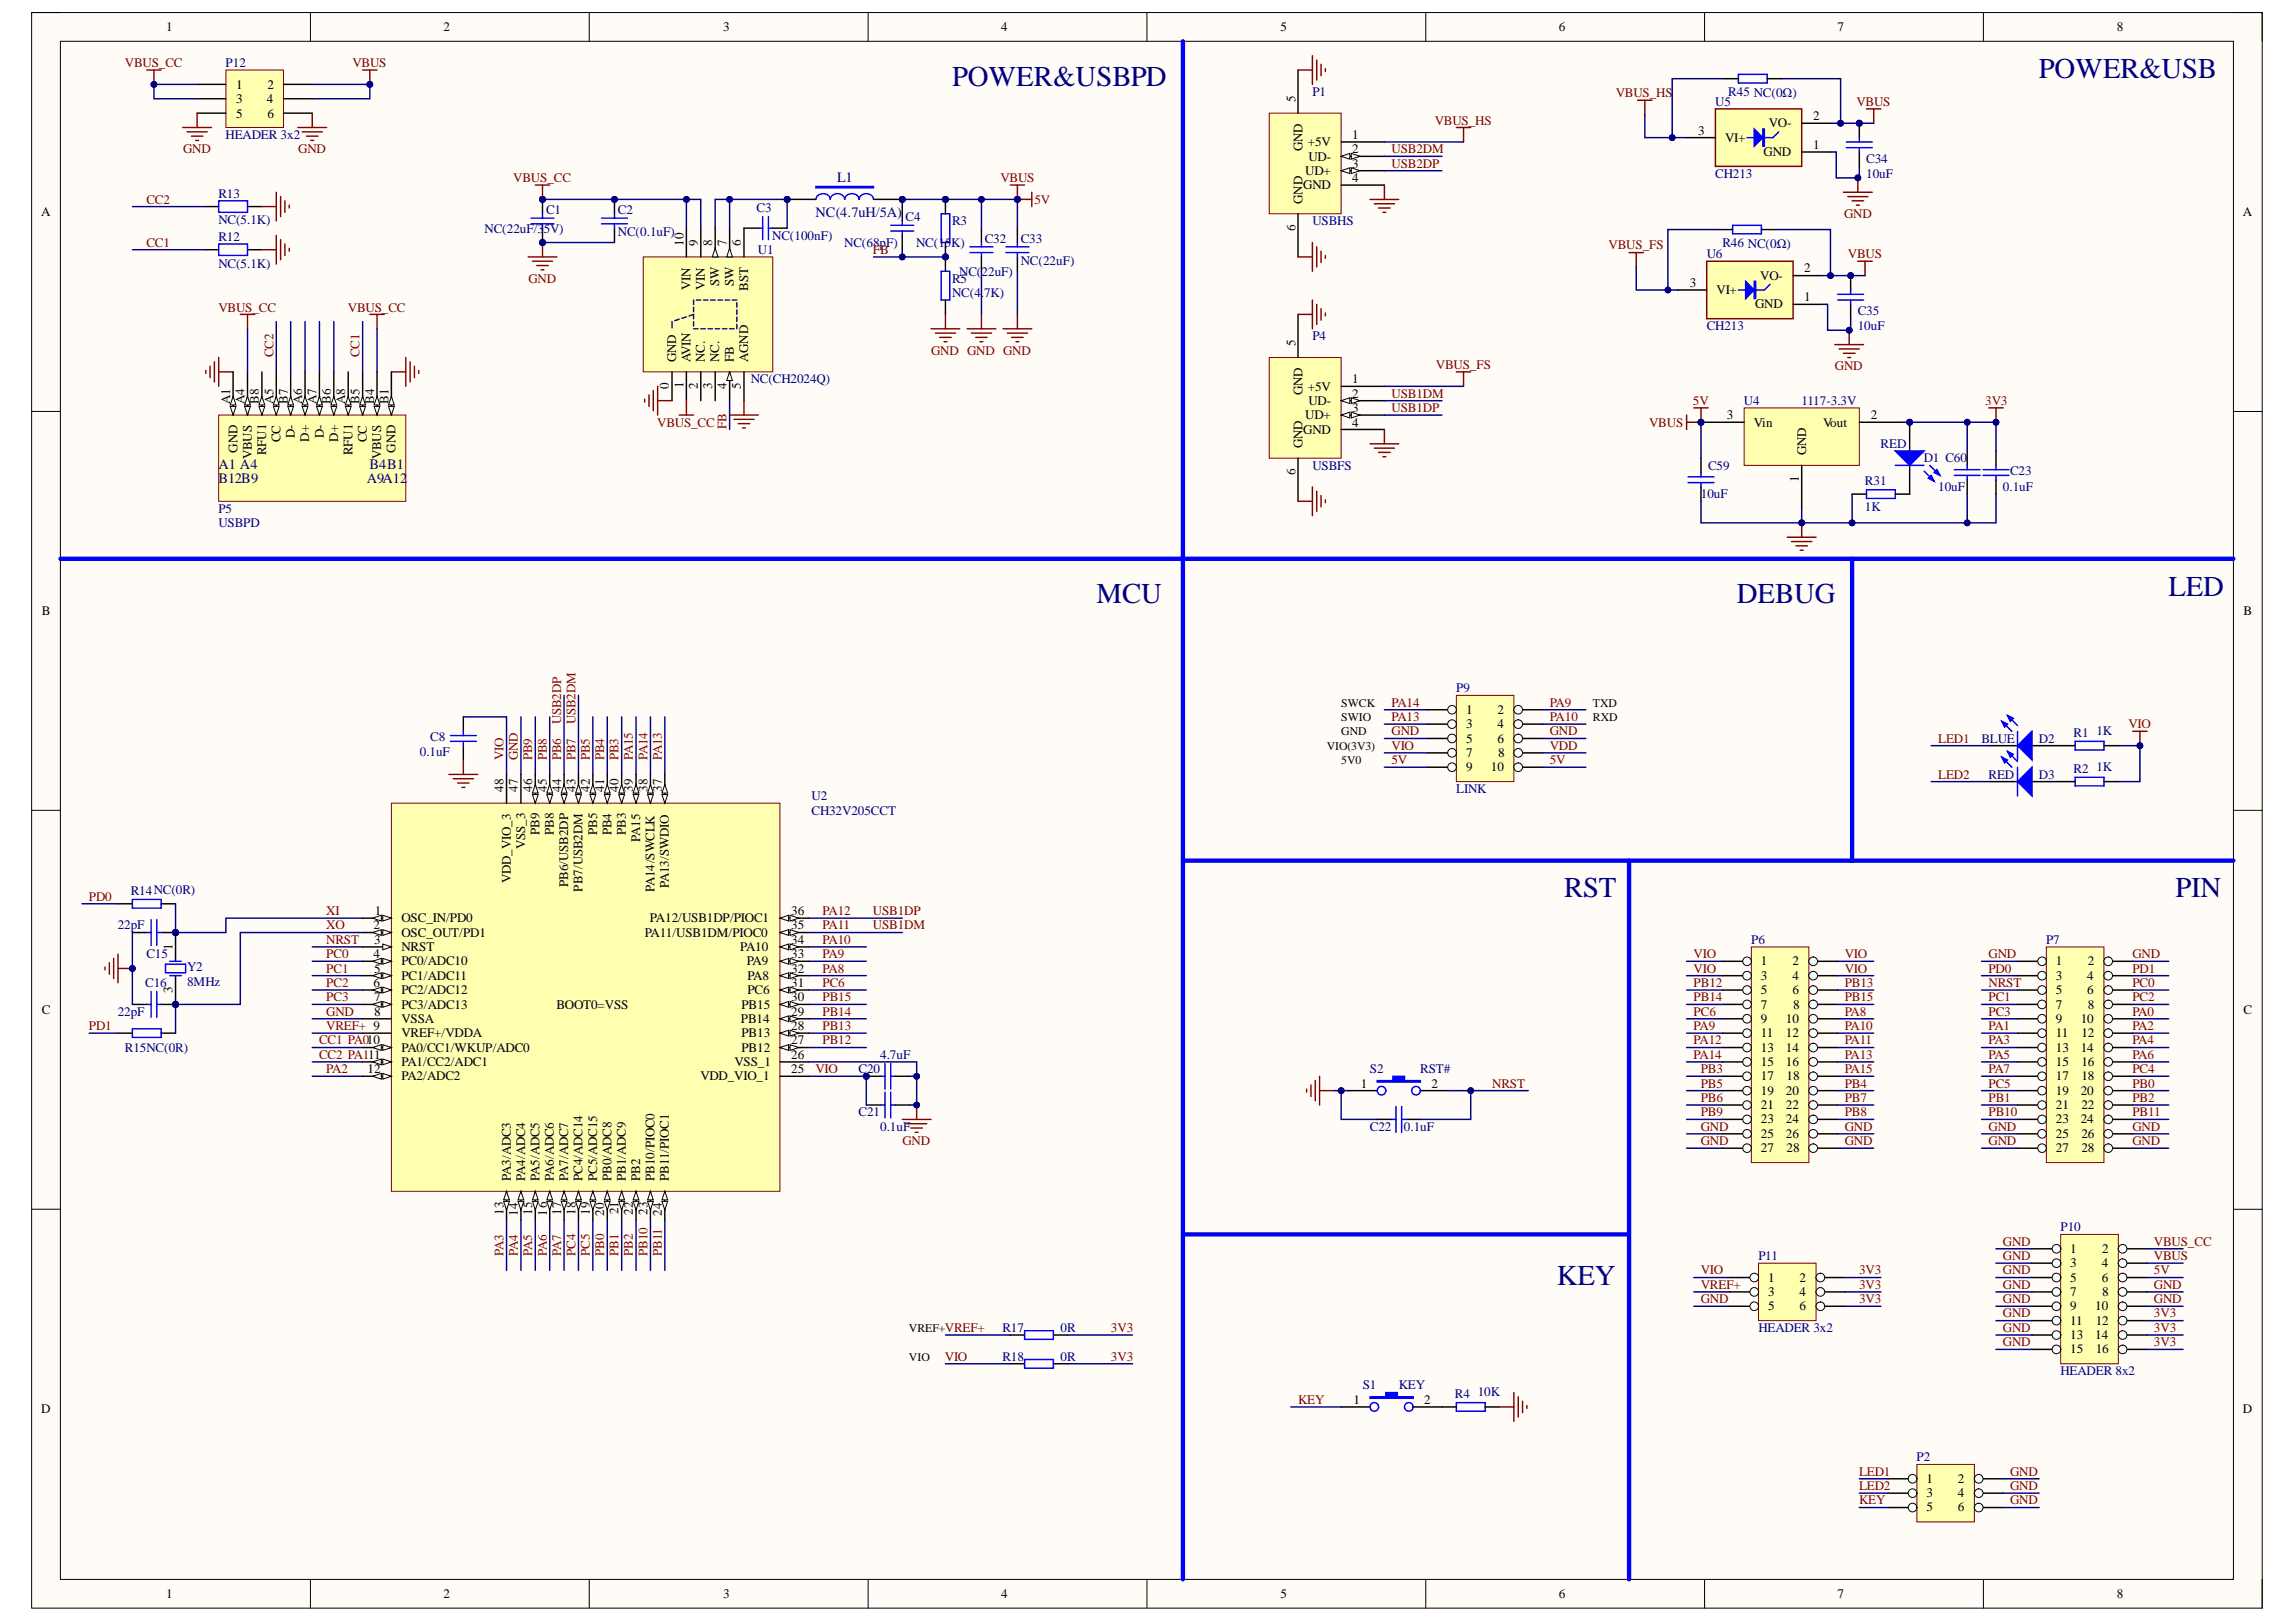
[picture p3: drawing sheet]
<svg xmlns="http://www.w3.org/2000/svg" width="297mm" height="210mm" viewBox="0 0 297 210" stroke-linecap="round" stroke-linejoin="round" font-family="sans-serif">
<defs><g id="words">
<g font-size="3.7" fill="#000080">
<text x="123.2" y="11.1">POWER&amp;USBPD</text>
<text x="263.8" y="10.1">POWER&amp;USB</text>
<text x="280.5" y="77.1">LED</text>
<text x="141.9" y="78">MCU</text>
<text x="224.7" y="78">DEBUG</text>
<text x="202.4" y="116.1">RST</text>
<text x="281.5" y="116.1">PIN</text>
<text x="201.4" y="166.4">KEY</text>
</g>
<g font-size="1.9" fill="#000080">
<text x="108.3" y="23.5">L1</text>
<text x="105.5" y="28.1">NC(4.7uH/5A)</text>
<text x="28.3" y="62.5">B12B9</text>
<text x="28.3" y="60.7">A1 A4</text>
<text x="47.5" y="62.5">A9A12</text>
<text x="47.8" y="60.7">B4B1</text>
</g>
<g font-size="1.7">
<text x="21.5" y="4.1">1</text>
<text x="57.4" y="4.1">2</text>
<text x="93.6" y="4.1">3</text>
<text x="129.5" y="4.1">4</text>
<text x="165.6" y="4.1">5</text>
<text x="201.7" y="4.1">6</text>
<text x="237.7" y="4.1">7</text>
<text x="273.8" y="4.1">8</text>
<text x="30.5" y="11.5">1</text>
<text x="34.6" y="11.5">2</text>
<text x="30.5" y="13.4">3</text>
<text x="30.5" y="15.2">5</text>
<text x="34.5" y="13.4">4</text>
<text x="34.6" y="15.2">6</text>
<text x="167.6" y="13.2" transform="rotate(-90 167.6 13.2)">5</text>
<text x="219.7" y="17.4">3</text>
<text x="228.8" y="16.5">VO-</text>
<text x="234.6" y="15.6">2</text>
<text x="168.5" y="19.5" transform="rotate(-90 168.5 19.5)">GND</text>
<text x="168.9" y="22.7">UD+</text>
<text x="169.2" y="18.9">+5V</text>
<text x="169.3" y="20.8">UD-</text>
<text x="174.9" y="18">1</text>
<text x="174.9" y="23.6">4</text>
<text x="174.9" y="21.7">3</text>
<text x="174.9" y="19.9">2</text>
<text x="223.2" y="18.3">VI+</text>
<text x="228.2" y="20.2">GND</text>
<text x="234.6" y="19.3">1</text>
<text x="5.3" y="28">A</text>
<text x="167.6" y="29.9" transform="rotate(-90 167.6 29.9)">6</text>
<text x="168.5" y="26.4" transform="rotate(-90 168.5 26.4)">GND</text>
<text x="168.6" y="24.5">GND</text>
<text x="290.2" y="28">A</text>
<text x="88.4" y="31.8" transform="rotate(-90 88.4 31.8)">10</text>
<text x="90.3" y="31.8" transform="rotate(-90 90.3 31.8)">9</text>
<text x="92.1" y="31.8" transform="rotate(-90 92.1 31.8)">8</text>
<text x="94" y="31.8" transform="rotate(-90 94 31.8)">7</text>
<text x="95.8" y="31.8" transform="rotate(-90 95.8 31.8)">6</text>
<text x="233.4" y="35.2">2</text>
<text x="89.3" y="37.5" transform="rotate(-90 89.3 37.5)">VIN</text>
<text x="91.2" y="37.5" transform="rotate(-90 91.2 37.5)">VIN</text>
<text x="93.1" y="37" transform="rotate(-90 93.1 37)">SW</text>
<text x="94.9" y="37" transform="rotate(-90 94.9 37)">SW</text>
<text x="96.8" y="37.6" transform="rotate(-90 96.8 37.6)">BST</text>
<text x="218.6" y="37.1">3</text>
<text x="222.1" y="38">VI+</text>
<text x="227.1" y="39.9">GND</text>
<text x="227.7" y="36.2">VO-</text>
<text x="233.4" y="39">1</text>
<text x="87.5" y="46.8" transform="rotate(-90 87.5 46.8)">GND</text>
<text x="89.3" y="46.8" transform="rotate(-90 89.3 46.8)">AVIN</text>
<text x="91.2" y="46.8" transform="rotate(-90 91.2 46.8)">NC.</text>
<text x="93.1" y="46.8" transform="rotate(-90 93.1 46.8)">NC.</text>
<text x="94.9" y="46.8" transform="rotate(-90 94.9 46.8)">FB</text>
<text x="96.8" y="46.8" transform="rotate(-90 96.8 46.8)">AGND</text>
<text x="167.6" y="44.8" transform="rotate(-90 167.6 44.8)">5</text>
<text x="29.8" y="52.2" transform="rotate(-90 29.8 52.2)">A1</text>
<text x="31.6" y="52.2" transform="rotate(-90 31.6 52.2)">A4</text>
<text x="33.5" y="52.2" transform="rotate(-90 33.5 52.2)">B8</text>
<text x="35.4" y="52.2" transform="rotate(-90 35.4 52.2)">A5</text>
<text x="37.2" y="52.2" transform="rotate(-90 37.2 52.2)">B7</text>
<text x="39.1" y="52.2" transform="rotate(-90 39.1 52.2)">A6</text>
<text x="40.9" y="52.2" transform="rotate(-90 40.9 52.2)">A7</text>
<text x="42.8" y="52.2" transform="rotate(-90 42.8 52.2)">B6</text>
<text x="44.7" y="52.2" transform="rotate(-90 44.7 52.2)">A8</text>
<text x="46.5" y="52.2" transform="rotate(-90 46.5 52.2)">B5</text>
<text x="48.4" y="52.2" transform="rotate(-90 48.4 52.2)">B4</text>
<text x="50.3" y="52.2" transform="rotate(-90 50.3 52.2)">B1</text>
<text x="86.5" y="50.4" transform="rotate(-90 86.5 50.4)">0</text>
<text x="88.4" y="50.2" transform="rotate(-90 88.4 50.2)">1</text>
<text x="90.3" y="50.4" transform="rotate(-90 90.3 50.4)">2</text>
<text x="92.1" y="50.3" transform="rotate(-90 92.1 50.3)">3</text>
<text x="94" y="50.4" transform="rotate(-90 94 50.4)">4</text>
<text x="95.8" y="50.4" transform="rotate(-90 95.8 50.4)">5</text>
<text x="168.5" y="51.1" transform="rotate(-90 168.5 51.1)">GND</text>
<text x="169.2" y="50.5">+5V</text>
<text x="169.3" y="52.4">UD-</text>
<text x="174.9" y="49.6">1</text>
<text x="174.9" y="53.3">3</text>
<text x="174.9" y="51.5">2</text>
<text x="30.7" y="58.6" transform="rotate(-90 30.7 58.6)">GND</text>
<text x="32.6" y="59.4" transform="rotate(-90 32.6 59.4)">VBUS</text>
<text x="34.4" y="58.9" transform="rotate(-90 34.4 58.9)">RFU1</text>
<text x="36.3" y="57.2" transform="rotate(-90 36.3 57.2)">CC</text>
<text x="38.2" y="56.7" transform="rotate(-90 38.2 56.7)">D-</text>
<text x="40" y="57.1" transform="rotate(-90 40 57.1)">D+</text>
<text x="41.9" y="56.7" transform="rotate(-90 41.9 56.7)">D-</text>
<text x="43.7" y="57.1" transform="rotate(-90 43.7 57.1)">D+</text>
<text x="45.6" y="58.9" transform="rotate(-90 45.6 58.9)">RFU1</text>
<text x="47.5" y="57.2" transform="rotate(-90 47.5 57.2)">CC</text>
<text x="49.3" y="59.4" transform="rotate(-90 49.3 59.4)">VBUS</text>
<text x="51.2" y="58.6" transform="rotate(-90 51.2 58.6)">GND</text>
<text x="168.5" y="58" transform="rotate(-90 168.5 58)">GND</text>
<text x="168.6" y="56.1">GND</text>
<text x="168.9" y="54.3">UD+</text>
<text x="174.9" y="55.2">4</text>
<text x="223.4" y="54.3">3</text>
<text x="226.9" y="55.2">Vin</text>
<text x="233.7" y="58.9" transform="rotate(-90 233.7 58.9)">GND</text>
<text x="235.9" y="55.2">Vout</text>
<text x="242" y="54.3">2</text>
<text x="167.6" y="61.5" transform="rotate(-90 167.6 61.5)">6</text>
<text x="232.7" y="62.4" transform="rotate(-90 232.7 62.4)">1</text>
<text x="5.4" y="79.6">B</text>
<text x="290.3" y="79.6">B</text>
<text x="189.7" y="92.4">1</text>
<text x="189.7" y="94.2">3</text>
<text x="193.7" y="92.4">2</text>
<text x="193.7" y="94.2">4</text>
<text x="189.7" y="96.1">5</text>
<text x="189.7" y="98">7</text>
<text x="189.7" y="99.8">9</text>
<text x="192.9" y="99.8">10</text>
<text x="193.7" y="96.1">6</text>
<text x="193.8" y="98">8</text>
<text x="65.1" y="102.4" transform="rotate(-90 65.1 102.4)">48</text>
<text x="67" y="102.4" transform="rotate(-90 67 102.4)">47</text>
<text x="68.9" y="102.4" transform="rotate(-90 68.9 102.4)">46</text>
<text x="70.7" y="102.4" transform="rotate(-90 70.7 102.4)">45</text>
<text x="72.6" y="102.4" transform="rotate(-90 72.6 102.4)">44</text>
<text x="74.4" y="102.4" transform="rotate(-90 74.4 102.4)">43</text>
<text x="76.3" y="102.4" transform="rotate(-90 76.3 102.4)">42</text>
<text x="78.2" y="102.4" transform="rotate(-90 78.2 102.4)">41</text>
<text x="80" y="102.4" transform="rotate(-90 80 102.4)">40</text>
<text x="81.9" y="102.4" transform="rotate(-90 81.9 102.4)">39</text>
<text x="83.8" y="102.4" transform="rotate(-90 83.8 102.4)">38</text>
<text x="85.6" y="102.4" transform="rotate(-90 85.6 102.4)">37</text>
<text x="67.9" y="109.9" transform="rotate(-90 67.9 109.9)">VSS_3</text>
<text x="69.8" y="108" transform="rotate(-90 69.8 108)">PB9</text>
<text x="71.7" y="108" transform="rotate(-90 71.7 108)">PB8</text>
<text x="77.2" y="108" transform="rotate(-90 77.2 108)">PB5</text>
<text x="79.1" y="108.1" transform="rotate(-90 79.1 108.1)">PB4</text>
<text x="81" y="108" transform="rotate(-90 81 108)">PB3</text>
<text x="82.8" y="109" transform="rotate(-90 82.8 109)">PA15</text>
<text x="48.5" y="118.4">1</text>
<text x="51.9" y="119.4">OSC_IN/PD0</text>
<text x="66.1" y="114.3" transform="rotate(-90 66.1 114.3)">VDD_VIO_3</text>
<text x="73.5" y="114.8" transform="rotate(-90 73.5 114.8)">PB6/USB2DP</text>
<text x="75.4" y="115.4" transform="rotate(-90 75.4 115.4)">PB7/USB2DM</text>
<text x="84.1" y="119.4">PA12/USB1DP/PIOC1</text>
<text x="84.7" y="115.5" transform="rotate(-90 84.7 115.5)">PA14/SWCLK</text>
<text x="86.5" y="115" transform="rotate(-90 86.5 115)">PA13/SWDIO</text>
<text x="102.4" y="118.4">36</text>
<text x="22.3" y="122.9" transform="rotate(-90 22.3 122.9)">1</text>
<text x="48.3" y="120.3">2</text>
<text x="48.3" y="124">4</text>
<text x="48.4" y="122.1">3</text>
<text x="48.4" y="125.9">5</text>
<text x="51.9" y="121.2">OSC_OUT/PD1</text>
<text x="51.9" y="123.1">NRST</text>
<text x="51.9" y="124.9">PC0/ADC10</text>
<text x="83.4" y="121.2">PA11/USB1DM/PIOC0</text>
<text x="95.8" y="123.1">PA10</text>
<text x="96.6" y="124.9">PA9</text>
<text x="102.4" y="125.9">32</text>
<text x="102.4" y="124">33</text>
<text x="102.4" y="122.1">34</text>
<text x="102.4" y="120.3">35</text>
<text x="227.8" y="124.9">1</text>
<text x="231.9" y="124.9">2</text>
<text x="266" y="124.9">1</text>
<text x="270.1" y="124.9">2</text>
<text x="5.4" y="131.2">C</text>
<text x="22.3" y="128.5" transform="rotate(-90 22.3 128.5)">3</text>
<text x="48.3" y="127.7">6</text>
<text x="48.4" y="131.4">8</text>
<text x="48.4" y="129.6">7</text>
<text x="51.9" y="126.8">PC1/ADC11</text>
<text x="51.9" y="128.7">PC2/ADC12</text>
<text x="51.9" y="130.5">PC3/ADC13</text>
<text x="72" y="130.5">BOOT0=VSS</text>
<text x="95.9" y="130.5">PB15</text>
<text x="96.7" y="126.8">PA8</text>
<text x="96.7" y="128.7">PC6</text>
<text x="102.4" y="131.4">29</text>
<text x="102.4" y="129.6">30</text>
<text x="102.4" y="127.7">31</text>
<text x="227.8" y="126.8">3</text>
<text x="227.8" y="128.7">5</text>
<text x="227.8" y="130.5">7</text>
<text x="231.9" y="126.8">4</text>
<text x="231.9" y="128.7">6</text>
<text x="232" y="130.5">8</text>
<text x="266" y="126.8">3</text>
<text x="266" y="128.7">5</text>
<text x="266" y="130.5">7</text>
<text x="270" y="126.8">4</text>
<text x="270" y="128.7">6</text>
<text x="270.1" y="130.5">8</text>
<text x="290.3" y="131.2">C</text>
<text x="51.9" y="132.4">VSSA</text>
<text x="51.9" y="134.2">VREF+/VDDA</text>
<text x="51.9" y="136.1">PA0/CC1/WKUP/ADC0</text>
<text x="51.9" y="137.9">PA1/CC2/ADC1</text>
<text x="95" y="137.9">VSS_1</text>
<text x="95.8" y="132.4">PB14</text>
<text x="95.9" y="136.1">PB12</text>
<text x="95.9" y="134.2">PB13</text>
<text x="102.4" y="137">26</text>
<text x="102.4" y="135.2">27</text>
<text x="102.4" y="133.3">28</text>
<text x="227.8" y="132.4">9</text>
<text x="227.8" y="134.2">11</text>
<text x="227.8" y="136.1">13</text>
<text x="227.8" y="137.9">15</text>
<text x="231" y="132.4">10</text>
<text x="231" y="134.2">12</text>
<text x="231" y="136.1">14</text>
<text x="231" y="137.9">16</text>
<text x="266" y="132.4">9</text>
<text x="266" y="134.2">11</text>
<text x="266" y="136.1">13</text>
<text x="266" y="137.9">15</text>
<text x="269.2" y="132.4">10</text>
<text x="269.2" y="136.1">14</text>
<text x="269.3" y="134.2">12</text>
<text x="269.3" y="137.9">16</text>
<text x="47.5" y="138.9">12</text>
<text x="51.9" y="139.8">PA2/ADC2</text>
<text x="90.6" y="139.8">VDD_VIO_1</text>
<text x="102.4" y="138.9">25</text>
<text x="176" y="140.7">1</text>
<text x="185.2" y="140.7">2</text>
<text x="227.8" y="139.8">17</text>
<text x="227.8" y="141.7">19</text>
<text x="227.8" y="143.5">21</text>
<text x="231" y="141.7">20</text>
<text x="231" y="143.5">22</text>
<text x="231.1" y="139.8">18</text>
<text x="266" y="139.8">17</text>
<text x="266" y="141.7">19</text>
<text x="266" y="143.5">21</text>
<text x="269.2" y="141.7">20</text>
<text x="269.3" y="139.8">18</text>
<text x="269.3" y="143.5">22</text>
<text x="227.8" y="145.4">23</text>
<text x="227.8" y="147.2">25</text>
<text x="227.8" y="149.1">27</text>
<text x="231" y="145.4">24</text>
<text x="231" y="147.2">26</text>
<text x="231.1" y="149.1">28</text>
<text x="266" y="145.4">23</text>
<text x="266" y="147.2">25</text>
<text x="266" y="149.1">27</text>
<text x="269.2" y="145.4">24</text>
<text x="269.3" y="147.2">26</text>
<text x="269.3" y="149.1">28</text>
<text x="66.1" y="152.8" transform="rotate(-90 66.1 152.8)">PA3/ADC3</text>
<text x="67.9" y="152.8" transform="rotate(-90 67.9 152.8)">PA4/ADC4</text>
<text x="69.8" y="152.8" transform="rotate(-90 69.8 152.8)">PA5/ADC5</text>
<text x="71.7" y="152.8" transform="rotate(-90 71.7 152.8)">PA6/ADC6</text>
<text x="73.5" y="152.8" transform="rotate(-90 73.5 152.8)">PA7/ADC7</text>
<text x="75.4" y="152.8" transform="rotate(-90 75.4 152.8)">PC4/ADC14</text>
<text x="77.2" y="152.8" transform="rotate(-90 77.2 152.8)">PC5/ADC15</text>
<text x="79.1" y="152.8" transform="rotate(-90 79.1 152.8)">PB0/ADC8</text>
<text x="81" y="152.8" transform="rotate(-90 81 152.8)">PB1/ADC9</text>
<text x="82.8" y="152.8" transform="rotate(-90 82.8 152.8)">PB2</text>
<text x="84.7" y="152.8" transform="rotate(-90 84.7 152.8)">PB10/PIOC0</text>
<text x="86.5" y="152.8" transform="rotate(-90 86.5 152.8)">PB11/PIOC1</text>
<text x="65.1" y="157.2" transform="rotate(-90 65.1 157.2)">13</text>
<text x="67" y="157.3" transform="rotate(-90 67 157.3)">14</text>
<text x="68.9" y="157.2" transform="rotate(-90 68.9 157.2)">15</text>
<text x="70.7" y="157.3" transform="rotate(-90 70.7 157.3)">16</text>
<text x="72.6" y="157.2" transform="rotate(-90 72.6 157.2)">17</text>
<text x="74.4" y="157.2" transform="rotate(-90 74.4 157.2)">18</text>
<text x="76.3" y="157.2" transform="rotate(-90 76.3 157.2)">19</text>
<text x="78.2" y="157.3" transform="rotate(-90 78.2 157.3)">20</text>
<text x="80" y="157.1" transform="rotate(-90 80 157.1)">21</text>
<text x="81.9" y="157.2" transform="rotate(-90 81.9 157.2)">22</text>
<text x="83.8" y="157.2" transform="rotate(-90 83.8 157.2)">23</text>
<text x="85.6" y="157.3" transform="rotate(-90 85.6 157.3)">24</text>
<text x="228.8" y="165.8">1</text>
<text x="228.8" y="167.7">3</text>
<text x="232.8" y="165.8">2</text>
<text x="232.8" y="167.7">4</text>
<text x="267.8" y="162.1">1</text>
<text x="267.8" y="164">3</text>
<text x="267.8" y="165.8">5</text>
<text x="267.8" y="167.7">7</text>
<text x="271.9" y="164">4</text>
<text x="271.9" y="165.8">6</text>
<text x="272" y="162.1">2</text>
<text x="272" y="167.7">8</text>
<text x="228.8" y="169.6">5</text>
<text x="232.8" y="169.6">6</text>
<text x="267.8" y="169.6">9</text>
<text x="267.8" y="171.4">11</text>
<text x="267.8" y="173.3">13</text>
<text x="271.1" y="169.6">10</text>
<text x="271.1" y="173.3">14</text>
<text x="271.1" y="171.4">12</text>
<text x="267.8" y="175.1">15</text>
<text x="271.1" y="175.1">16</text>
<text x="5.3" y="182.8">D</text>
<text x="175.1" y="181.7">1</text>
<text x="184.3" y="181.7">2</text>
<text x="290.2" y="182.8">D</text>
<text x="249.2" y="191.9">1</text>
<text x="253.3" y="191.9">2</text>
<text x="249.2" y="193.7">3</text>
<text x="249.2" y="195.6">5</text>
<text x="253.3" y="193.7">4</text>
<text x="253.3" y="195.6">6</text>
<text x="21.5" y="206.8">1</text>
<text x="57.4" y="206.8">2</text>
<text x="93.6" y="206.8">3</text>
<text x="129.5" y="206.8">4</text>
<text x="165.6" y="206.8">5</text>
<text x="201.7" y="206.8">6</text>
<text x="237.7" y="206.8">7</text>
<text x="273.8" y="206.8">8</text>
</g>
<g font-size="1.7" fill="#800000">
<text x="16.2" y="8.7">VBUS_CC</text>
<text x="45.6" y="8.7">VBUS</text>
<text x="185.6" y="16.1">VBUS_HS</text>
<text x="209" y="12.6">VBUS_HS</text>
<text x="240.2" y="13.7">VBUS</text>
<text x="23.7" y="19.9">GND</text>
<text x="38.6" y="19.9">GND</text>
<text x="66.4" y="23.6">VBUS_CC</text>
<text x="129.4" y="23.6">VBUS</text>
<text x="180" y="21.7">USB2DP</text>
<text x="180" y="19.9">USB2DM</text>
<text x="18.9" y="26.4">CC2</text>
<text x="133.8" y="26.4">5V</text>
<text x="238.6" y="28.2">GND</text>
<text x="18.9" y="31.9">CC1</text>
<text x="112.9" y="32.9">FB</text>
<text x="208.1" y="32.3">VBUS_FS</text>
<text x="239.1" y="33.4">VBUS</text>
<text x="28.3" y="40.3">VBUS_CC</text>
<text x="45" y="40.3">VBUS_CC</text>
<text x="68.4" y="36.6">GND</text>
<text x="35.4" y="46.2" transform="rotate(-90 35.4 46.2)">CC2</text>
<text x="46.5" y="46.2" transform="rotate(-90 46.5 46.2)">CC1</text>
<text x="120.5" y="45.9">GND GND GND</text>
<text x="185.8" y="47.8">VBUS_FS</text>
<text x="237.4" y="47.9">GND</text>
<text x="180" y="51.5">USB1DM</text>
<text x="180" y="53.3">USB1DP</text>
<text x="219" y="52.4">5V</text>
<text x="256.8" y="52.4">3V3</text>
<text x="85" y="55.2">VBUS_CC</text>
<text x="94" y="55.5" transform="rotate(-90 94 55.5)">FB</text>
<text x="213.4" y="55.2">VBUS</text>
<text x="72.6" y="93.7" transform="rotate(-90 72.6 93.7)">USB2DP</text>
<text x="74.4" y="93.7" transform="rotate(-90 74.4 93.7)">USB2DM</text>
<text x="180" y="91.5">PA14</text>
<text x="180" y="93.3">PA13</text>
<text x="180" y="95.2">GND</text>
<text x="200.5" y="91.5">PA9</text>
<text x="200.5" y="93.3">PA10</text>
<text x="200.5" y="95.2">GND</text>
<text x="275.4" y="94.2">VIO</text>
<text x="65.1" y="98.4" transform="rotate(-90 65.1 98.4)">VIO</text>
<text x="67" y="98.4" transform="rotate(-90 67 98.4)">GND</text>
<text x="68.9" y="98.4" transform="rotate(-90 68.9 98.4)">PB9</text>
<text x="70.7" y="98.4" transform="rotate(-90 70.7 98.4)">PB8</text>
<text x="72.6" y="98.4" transform="rotate(-90 72.6 98.4)">PB6</text>
<text x="74.4" y="98.4" transform="rotate(-90 74.4 98.4)">PB7</text>
<text x="76.3" y="98.4" transform="rotate(-90 76.3 98.4)">PB5</text>
<text x="78.2" y="98.4" transform="rotate(-90 78.2 98.4)">PB4</text>
<text x="80" y="98.4" transform="rotate(-90 80 98.4)">PB3</text>
<text x="81.9" y="98.4" transform="rotate(-90 81.9 98.4)">PA15</text>
<text x="83.8" y="98.4" transform="rotate(-90 83.8 98.4)">PA14</text>
<text x="85.6" y="98.4" transform="rotate(-90 85.6 98.4)">PA13</text>
<text x="180" y="97">VIO</text>
<text x="180" y="98.9">5V</text>
<text x="200.5" y="97">VDD</text>
<text x="200.5" y="98.9">5V</text>
<text x="250.7" y="96.1">LED1</text>
<text x="250.7" y="100.8">LED2</text>
<text x="11.5" y="116.6">PD0</text>
<text x="42.2" y="118.4">XI</text>
<text x="106.4" y="118.4">PA12</text>
<text x="112.9" y="118.4">USB1DP</text>
<text x="42.2" y="120.3">XO</text>
<text x="42.2" y="122.1">NRST</text>
<text x="42.2" y="124">PC0</text>
<text x="42.2" y="125.9">PC1</text>
<text x="106.4" y="120.3">PA11</text>
<text x="106.4" y="125.9">PA8</text>
<text x="106.4" y="122.1">PA10</text>
<text x="106.4" y="124">PA9</text>
<text x="112.9" y="120.3">USB1DM</text>
<text x="219.1" y="124">VIO</text>
<text x="219.1" y="125.9">VIO</text>
<text x="238.7" y="124">VIO</text>
<text x="238.7" y="125.9">VIO</text>
<text x="257.3" y="125.9">PD0</text>
<text x="257.3" y="124">GND</text>
<text x="275.9" y="125.9">PD1</text>
<text x="275.9" y="124">GND</text>
<text x="42.2" y="131.4">GND</text>
<text x="42.2" y="127.7">PC2</text>
<text x="42.2" y="129.6">PC3</text>
<text x="106.4" y="127.7">PC6</text>
<text x="106.4" y="131.4">PB14</text>
<text x="106.4" y="129.6">PB15</text>
<text x="219.1" y="127.7">PB12</text>
<text x="219.1" y="129.6">PB14</text>
<text x="219.1" y="131.4">PC6</text>
<text x="238.7" y="127.7">PB13</text>
<text x="238.7" y="129.6">PB15</text>
<text x="238.7" y="131.4">PA8</text>
<text x="257.3" y="129.6">PC1</text>
<text x="257.3" y="131.4">PC3</text>
<text x="257.3" y="127.7">NRST</text>
<text x="275.9" y="127.7">PC0</text>
<text x="275.9" y="129.6">PC2</text>
<text x="275.9" y="131.4">PA0</text>
<text x="11.5" y="133.3">PD1</text>
<text x="41.3" y="135.2">CC1 PA010</text>
<text x="41.3" y="137">CC2 PA111</text>
<text x="42.2" y="133.3">VREF+ 9</text>
<text x="106.4" y="135.2">PB12</text>
<text x="106.4" y="133.3">PB13</text>
<text x="219.1" y="135.2">PA12</text>
<text x="219.1" y="137">PA14</text>
<text x="219.1" y="133.3">PA9</text>
<text x="238.7" y="135.2">PA11</text>
<text x="238.7" y="137">PA13</text>
<text x="238.7" y="133.3">PA10</text>
<text x="257.3" y="133.3">PA1</text>
<text x="257.3" y="135.2">PA3</text>
<text x="257.3" y="137">PA5</text>
<text x="275.9" y="133.3">PA2</text>
<text x="275.9" y="135.2">PA4</text>
<text x="275.9" y="137">PA6</text>
<text x="42.2" y="138.9">PA2</text>
<text x="105.5" y="138.9">VIO</text>
<text x="193.1" y="140.7">NRST</text>
<text x="220" y="138.9">PB3</text>
<text x="220" y="142.6">PB6</text>
<text x="220" y="140.7">PB5</text>
<text x="238.7" y="138.9">PA15</text>
<text x="238.7" y="142.6">PB7</text>
<text x="238.7" y="140.7">PB4</text>
<text x="257.3" y="138.9">PA7</text>
<text x="257.3" y="140.7">PC5</text>
<text x="257.3" y="142.6">PB1</text>
<text x="275.9" y="138.9">PC4</text>
<text x="275.9" y="140.7">PB0</text>
<text x="275.9" y="142.6">PB2</text>
<text x="116.7" y="148.2">GND</text>
<text x="220" y="148.2">GND</text>
<text x="220" y="146.3">GND</text>
<text x="220" y="144.5">PB9</text>
<text x="238.7" y="144.5">PB8</text>
<text x="238.7" y="148.2">GND</text>
<text x="238.7" y="146.3">GND</text>
<text x="257.3" y="144.5">PB10</text>
<text x="257.3" y="146.3">GND</text>
<text x="257.3" y="148.2">GND</text>
<text x="275.9" y="144.5">PB11</text>
<text x="275.9" y="146.3">GND</text>
<text x="275.9" y="148.2">GND</text>
<text x="259.1" y="161.2">GND</text>
<text x="278.7" y="161.2">VBUS_CC</text>
<text x="65.1" y="162.5" transform="rotate(-90 65.1 162.5)">PA3</text>
<text x="67" y="162.5" transform="rotate(-90 67 162.5)">PA4</text>
<text x="68.9" y="162.5" transform="rotate(-90 68.9 162.5)">PA5</text>
<text x="70.7" y="162.5" transform="rotate(-90 70.7 162.5)">PA6</text>
<text x="72.6" y="162.5" transform="rotate(-90 72.6 162.5)">PA7</text>
<text x="74.4" y="162.5" transform="rotate(-90 74.4 162.5)">PC4</text>
<text x="76.3" y="162.5" transform="rotate(-90 76.3 162.5)">PC5</text>
<text x="78.2" y="162.5" transform="rotate(-90 78.2 162.5)">PB0</text>
<text x="80" y="162.5" transform="rotate(-90 80 162.5)">PB1</text>
<text x="81.9" y="162.5" transform="rotate(-90 81.9 162.5)">PB2</text>
<text x="83.8" y="162.5" transform="rotate(-90 83.8 162.5)">PB10</text>
<text x="85.6" y="162.5" transform="rotate(-90 85.6 162.5)">PB11</text>
<text x="220" y="164.9">VIO</text>
<text x="220" y="166.8">VREF+</text>
<text x="240.5" y="164.9">3V3</text>
<text x="240.5" y="166.8">3V3</text>
<text x="259.1" y="163.1">GND</text>
<text x="259.1" y="166.8">GND</text>
<text x="259.1" y="164.9">GND</text>
<text x="278.7" y="166.8">GND</text>
<text x="278.7" y="163.1">VBUS</text>
<text x="278.7" y="164.9">5V</text>
<text x="143.7" y="172.4">3V3</text>
<text x="220" y="168.6">GND</text>
<text x="240.5" y="168.6">3V3</text>
<text x="259.1" y="170.5">GND</text>
<text x="259.1" y="168.6">GND</text>
<text x="259.1" y="172.4">GND</text>
<text x="278.7" y="168.6">GND</text>
<text x="278.7" y="172.4">3V3</text>
<text x="278.7" y="170.5">3V3</text>
<text x="122.2" y="176.1">VIO</text>
<text x="143.7" y="176.1">3V3</text>
<text x="259.1" y="174.2">GND</text>
<text x="278.7" y="174.2">3V3</text>
<text x="167.9" y="181.7">KEY</text>
<text x="240.5" y="190.9">LED1</text>
<text x="260.1" y="190.9">GND</text>
<text x="240.5" y="192.8">LED2</text>
<text x="240.5" y="194.7">KEY</text>
<text x="260.1" y="192.8">GND</text>
<text x="260.1" y="194.7">GND</text>
</g>
<g font-size="1.7" fill="#000080">
<text x="29.2" y="8.7">P12</text>
<text x="169.8" y="12.4">P1</text>
<text x="221.9" y="13.7">U5</text>
<text x="223.6" y="12.4">R45 NC(0Ω)</text>
<text x="29.2" y="18">HEADER 3x2</text>
<text x="221.9" y="23">CH213</text>
<text x="241.4" y="21.1">C34</text>
<text x="241.4" y="23">10uF</text>
<text x="28.3" y="25.6">R13</text>
<text x="28.3" y="29">NC(5.1K)</text>
<text x="70.6" y="27.7">C1</text>
<text x="79.9" y="27.7">C2</text>
<text x="97.9" y="27.5">C3</text>
<text x="117.2" y="28.7">C4</text>
<text x="123.2" y="29.2">R3</text>
<text x="169.8" y="29.2">USBHS</text>
<text x="28.3" y="31.2">R12</text>
<text x="28.3" y="34.7">NC(5.1K)</text>
<text x="62.7" y="30.1">NC(22uF/35V)</text>
<text x="79.9" y="30.5">NC(0.1uF)</text>
<text x="98" y="32.9">U1</text>
<text x="99.9" y="31">NC(100nF)</text>
<text x="109.2" y="31.9">NC(68pF)</text>
<text x="118.5" y="31.9">NC(15K)</text>
<text x="124.1" y="35.7">NC(</text>
<text x="127" y="35.7">22uF)</text>
<text x="127.4" y="31.4">C32</text>
<text x="132.1" y="31.4">C33</text>
<text x="132.1" y="34.2">NC(22uF)</text>
<text x="220.8" y="33.4">U6</text>
<text x="222.8" y="31.9">R46 NC(0Ω)</text>
<text x="123.2" y="36.6">R5</text>
<text x="123.2" y="38.5">NC(4.7K)</text>
<text x="240.3" y="40.8">C35</text>
<text x="169.8" y="44">P4</text>
<text x="220.8" y="42.7">CH213</text>
<text x="240.3" y="42.7">10uF</text>
<text x="97.1" y="49.6">NC(CH2024Q)</text>
<text x="225.6" y="52.4">U4</text>
<text x="233.1" y="52.4">1117-3.3V</text>
<text x="243.3" y="58">RED</text>
<text x="248.9" y="59.8">D1 C60</text>
<text x="169.8" y="60.8">USBFS</text>
<text x="220" y="64.5">10uF</text>
<text x="221" y="60.8">C59</text>
<text x="241.3" y="62.8">R31</text>
<text x="250.7" y="63.6">10uF</text>
<text x="259.1" y="63.6">0.1uF</text>
<text x="260.1" y="61.5">C23</text>
<text x="28.3" y="66.4">P5</text>
<text x="28.3" y="68.2">USBPD</text>
<text x="241.3" y="66.2">1K</text>
<text x="188.4" y="89.6">P9</text>
<text x="55.7" y="95.9">C8</text>
<text x="268.3" y="95.3">R1</text>
<text x="271.2" y="95.2">1K</text>
<text x="54.3" y="97.8">0.1uF</text>
<text x="256.3" y="96.1">BLUE</text>
<text x="257.3" y="100.8">RED</text>
<text x="263.8" y="96.1">D2</text>
<text x="263.8" y="100.8">D3</text>
<text x="268.3" y="100">R2</text>
<text x="271.2" y="99.8">1K</text>
<text x="105" y="103.5">U2</text>
<text x="105" y="105.4">CH32V205CCT</text>
<text x="188.4" y="102.6">LINK</text>
<text x="16.9" y="115.8">R14NC(0R)</text>
<text x="15.2" y="120.3">22pF</text>
<text x="18.9" y="124">C15</text>
<text x="24.2" y="125.7">Y2</text>
<text x="226.6" y="122.1">P6</text>
<text x="264.7" y="122.1">P7</text>
<text x="15.2" y="131.4">22pF</text>
<text x="18.8" y="127.7">C16</text>
<text x="24.2" y="127.6">8MHz</text>
<text x="16.2" y="136.1">R15NC(0R)</text>
<text x="113.9" y="137">4.7uF</text>
<text x="111.1" y="138.9">C20</text>
<text x="177.2" y="138.9">S2</text>
<text x="183.7" y="138.9">RST#</text>
<text x="111.1" y="144.5">C21</text>
<text x="113.9" y="146.3">0.1uF</text>
<text x="177.2" y="146.3">C22</text>
<text x="181.6" y="146.3">0.1uF</text>
<text x="266.6" y="159.3">P10</text>
<text x="227.5" y="163.1">P11</text>
<text x="129.7" y="172.4">R17</text>
<text x="137.2" y="172.4">0R</text>
<text x="227.5" y="172.4">HEADER 3x2</text>
<text x="129.7" y="176.1">R18</text>
<text x="137.2" y="176.1">0R</text>
<text x="176.3" y="179.8">S1</text>
<text x="181" y="179.8">KEY</text>
<text x="266.6" y="177.9">HEADER 8x2</text>
<text x="188.2" y="181">R4</text>
<text x="191.2" y="180.7">10K</text>
<text x="248" y="189.1">P2</text>
</g>
<g font-size="1.5">
<text x="173.5" y="91.5">SWCK</text>
<text x="173.5" y="93.3">SWIO</text>
<text x="173.5" y="95.2">GND</text>
<text x="206.1" y="91.5">TXD</text>
<text x="206.1" y="93.3">RXD</text>
<text x="171.6" y="97">VIO(3V3)</text>
<text x="173.5" y="98.9">5V0</text>
<text x="117.6" y="172.4">VREF+VREF+</text>
<text x="117.6" y="176.2">VIO</text>
</g>
</g></defs>
<path d="M4.1 1.6h288.6v206.5h-288.6z" fill-rule="evenodd" fill="#fffcf8"/>
<path d="M4.1 1.6h288.6v206.5h-288.6z" fill="none" stroke="#000" stroke-width=".13"/>
<path d="M7.8 5.3h281.1v199.1h-281.1z" fill-rule="evenodd" fill="#fffcf8"/>
<g fill="none" stroke="#000" stroke-width=".13">
<path d="M4.1 1.6h3.7M7.8 5.3h281.1v199.1h-281.1zM40.2 1.6v3.7M76.2 1.6v3.7M112.3 1.6v3.7M148.4 1.6v3.7M184.5 1.6v3.7M220.5 1.6v3.7M256.6 1.6v3.7M288.9 1.6h3.8v3.7M4.1 53.2h3.7M288.9 53.3h3.8"/>
<path d="M4.1 104.9h3.7M288.9 104.9h3.8M4.1 156.5h3.7M288.9 156.5h3.8M40.2 204.4v3.7M76.2 204.4v3.7M112.3 204.4v3.7M148.4 204.4v3.7M184.5 204.4v3.7M220.5 204.4v3.7M256.6 204.4v3.7M292.7 204.4v3.7"/>
</g>
<path d="M59.9 92.8v1.8M59.9 96.5v1.9M112.1 143h1.8M115.8 143h1.9" fill="none" stroke="#000" stroke-width=".18"/>
<path d="M58.3 95.2h3.3M58.3 95.9h3.3M59.9 94.6v.6M59.9 95.9v.6M113.9 143h.6M114.5 141.3v3.4M115.2 143h.6M115.2 141.3v3.4" fill="none" stroke="#00f" stroke-width=".18"/>
<path d="M59.9 98.4v1.8M58.1 100.2h3.7M58.6 100.8h2.6M59.2 101.3h1.5M59.8 101.9h.3M116.7 144.9h3.8M117.3 145.4h2.6M117.8 146h1.5M118.4 146.5h.4M118.6 143v1.9" fill="none" stroke="#800000" stroke-width=".18"/>
<circle cx="118.6" cy="143" r=".37" fill="#000080"/>
<circle cx="118.6" cy="143" r=".37" fill="none" stroke="#000080" stroke-width=".13"/>
<circle cx="22.7" cy="120.7" r=".37" fill="#000080"/>
<circle cx="22.7" cy="120.7" r=".37" fill="none" stroke="#000080" stroke-width=".13"/>
<circle cx="22.7" cy="130" r=".37" fill="#000080"/>
<circle cx="22.7" cy="130" r=".37" fill="none" stroke="#000080" stroke-width=".13"/>
<path d="M22.7 120.7v3.7" fill="none" stroke="#000" stroke-width=".18"/>
<circle cx="22.7" cy="120.7" r=".37" fill="#000080"/>
<circle cx="22.7" cy="120.7" r=".37" fill="none" stroke="#000080" stroke-width=".13"/>
<path d="M22.7 126.3v3.7" fill="none" stroke="#000" stroke-width=".18"/>
<circle cx="22.7" cy="130" r=".37" fill="#000080"/>
<circle cx="22.7" cy="130" r=".37" fill="none" stroke="#000080" stroke-width=".13"/>
<path d="M21.4 124.8h2.6v1.1h-2.6zM22 126.3h1.5M22 124.4h1.5" fill="none" stroke="#00f" stroke-width=".18"/>
<path d="M13.6 125.1v.4M14.1 124.6v1.5M14.7 124v2.6M15.3 123.5v3.7M15.3 125.3h1.8" fill="none" stroke="#800000" stroke-width=".18"/>
<circle cx="17.1" cy="125.3" r=".37" fill="#000080"/>
<circle cx="17.1" cy="125.3" r=".37" fill="none" stroke="#000080" stroke-width=".13"/>
<circle cx="22.7" cy="130" r=".37" fill="#000080"/>
<circle cx="22.7" cy="130" r=".37" fill="none" stroke="#000080" stroke-width=".13"/>
<path d="M17.1 130h1.9M20.8 130h1.9" fill="none" stroke="#000" stroke-width=".18"/>
<circle cx="22.7" cy="130" r=".37" fill="#000080"/>
<circle cx="22.7" cy="130" r=".37" fill="none" stroke="#000080" stroke-width=".13"/>
<path d="M19 130h.5M19.5 128.3v3.4M20.3 130h.5M20.3 128.3v3.4" fill="none" stroke="#00f" stroke-width=".18"/>
<circle cx="22.7" cy="120.7" r=".37" fill="#000080"/>
<circle cx="22.7" cy="120.7" r=".37" fill="none" stroke="#000080" stroke-width=".13"/>
<path d="M17.1 120.7h1.9M20.8 120.7h1.9" fill="none" stroke="#000" stroke-width=".18"/>
<circle cx="22.7" cy="120.7" r=".37" fill="#000080"/>
<circle cx="22.7" cy="120.7" r=".37" fill="none" stroke="#000080" stroke-width=".13"/>
<path d="M19.5 119v3.4M20.3 119v3.4M19 120.7h.5M20.3 120.7h.5" fill="none" stroke="#00f" stroke-width=".18"/>
<path d="M164.2 14.6h9.3v13.1h-9.3z" fill-rule="evenodd" fill="#ffffb0"/>
<path d="M164.2 14.6h9.3v13.1h-9.3z" fill="none" stroke="#800000" stroke-width=".13"/>
<path d="M173.5 18.4h5.6M173.5 24h5.6M173.5 22.1h5.6" fill="none" stroke="#000" stroke-width=".19"/>
<path d="M167.9 27.7v5.5" fill="none" stroke="#000" stroke-width=".18"/>
<path d="M173.5 22.1l1.1-.4v.8z" fill="#f8fcff"/>
<path d="M173.5 22.1l1.1-.4v.8z" fill="none" stroke="#000" stroke-width=".13"/>
<path d="M174.8 21.7l1.1 .4-1.1 .4z" fill="#f8fcff"/>
<path d="M174.8 21.7l1.1 .4-1.1 .4z" fill="none" stroke="#000" stroke-width=".13"/>
<path d="M173.5 20.2h5.6" fill="none" stroke="#000" stroke-width=".19"/>
<path d="M173.5 20.2l1.1-.3v.7z" fill="#f8fcff"/>
<path d="M173.5 20.2l1.1-.3v.7z" fill="none" stroke="#000" stroke-width=".13"/>
<path d="M174.8 19.9l1.1 .3-1.1 .4z" fill="#f8fcff"/>
<path d="M174.8 19.9l1.1 .3-1.1 .4z" fill="none" stroke="#000" stroke-width=".13"/>
<path d="M167.9 9.1v5.5" fill="none" stroke="#000" stroke-width=".18"/>
<path d="M177.2 25.8h3.8M177.8 26.4h2.6M178.4 26.9h1.4M178.9 27.5h.4M179.1 24v1.8" fill="none" stroke="#800000" stroke-width=".19"/>
<path d="M167.9 9.1h1.9M169.8 7.2v3.7M170.3 7.8v2.6M170.9 8.3v1.5M171.5 8.9v.3M167.9 33.2h1.9M169.8 31.4v3.7M170.3 31.9v2.6M170.9 32.5v1.5M171.5 33.1v.3" fill="none" stroke="#800000" stroke-width=".18"/>
<path d="M164.2 46.3h9.3v13h-9.3z" fill-rule="evenodd" fill="#ffffb0"/>
<path d="M164.2 46.3h9.3v13h-9.3z" fill="none" stroke="#800000" stroke-width=".13"/>
<path d="M173.5 50h5.6M173.5 55.6h5.6M173.5 53.7h5.6" fill="none" stroke="#000" stroke-width=".19"/>
<path d="M167.9 59.3v5.6" fill="none" stroke="#000" stroke-width=".18"/>
<path d="M173.5 53.7l1.1-.4v.8z" fill="#f8fcff"/>
<path d="M173.5 53.7l1.1-.4v.8z" fill="none" stroke="#000" stroke-width=".13"/>
<path d="M174.8 53.3l1.1 .4-1.1 .4z" fill="#f8fcff"/>
<path d="M174.8 53.3l1.1 .4-1.1 .4z" fill="none" stroke="#000" stroke-width=".13"/>
<path d="M173.5 51.9h5.6" fill="none" stroke="#000" stroke-width=".19"/>
<path d="M173.5 51.9l1.1-.4v.7z" fill="#f8fcff"/>
<path d="M173.5 51.9l1.1-.4v.7z" fill="none" stroke="#000" stroke-width=".13"/>
<path d="M174.8 51.5l1.1 .4-1.1 .3z" fill="#f8fcff"/>
<path d="M174.8 51.5l1.1 .4-1.1 .3z" fill="none" stroke="#000" stroke-width=".13"/>
<path d="M167.9 40.7v5.6" fill="none" stroke="#000" stroke-width=".18"/>
<path d="M177.2 57.4h3.8M177.8 58h2.6M178.4 58.5h1.4M178.9 59.1h.4M179.1 55.6v1.8" fill="none" stroke="#800000" stroke-width=".19"/>
<path d="M167.9 64.9h1.9M169.8 63v3.7M170.3 63.6v2.6M170.9 64.1v1.5M171.5 64.7v.4M170.2 139.8v2.6M170.7 139.3v3.7M169 141v.3M169.6 140.4v1.5M170.7 141.1h1.9" fill="none" stroke="#800000" stroke-width=".18"/>
<path d="M174.5 141.1h3.7M178.2 144.9h1.8M181.9 144.9h1.9M183.8 141.1h3.7" fill="none" stroke="#000" stroke-width=".19"/>
<path d="M180 144.9h.6M180.6 143.2v3.3M181.3 144.9h.6M181.3 143.2v3.3" fill="none" stroke="#00f" stroke-width=".19"/>
<path d="M178.2 139.8h2v-.5h1.5v.5h2.1v.2h-5.6z" fill-rule="evenodd" fill="#00f"/>
<g fill="none" stroke="#00f" stroke-width=".19">
<path d="M178.2 139.8h2v-.5h1.5v.5h2.1v.2h-5.6z"/>
<circle cx="178.7" cy="141.1" r=".56"/>
<circle cx="183.2" cy="141.1" r=".56"/>
</g>
<path d="M257.3 96.5h3.7M262.9 96.5h3.7" fill="none" stroke="#000" stroke-width=".19"/>
<path d="M261 96.5l1.9-1.9v3.8z" fill="#00f"/>
<path d="M259 93.3l1.3 1.3M259.7 92.6l1.3 1.3M261 96.5l1.9-1.9v3.8z" fill="none" stroke="#00f" stroke-width=".19"/>
<path d="M259 93.3l.7 .4-.4 .4z" fill="#00f"/>
<path d="M259 93.3l.7 .4-.4 .4z" fill="none" stroke="#00f" stroke-width=".19"/>
<path d="M259.7 92.6l.8 .4-.4 .3z" fill="#00f"/>
<path d="M259.7 92.6l.8 .4-.4 .3zM261 94.6v3.8M268.5 95.9h3.7v1.2h-3.7z" fill="none" stroke="#00f" stroke-width=".19"/>
<path d="M266.6 96.5h1.9M272.2 96.5h1.9M257.3 101.1h3.7M262.9 101.1h3.7" fill="none" stroke="#000" stroke-width=".19"/>
<path d="M261 101.1l1.9-1.8v3.7z" fill="#00f"/>
<path d="M259 98l1.3 1.3M259.7 97.2l1.3 1.3M261 101.1l1.9-1.8v3.7z" fill="none" stroke="#00f" stroke-width=".19"/>
<path d="M259 98l.7 .4-.4 .3z" fill="#00f"/>
<path d="M259 98l.7 .4-.4 .3z" fill="none" stroke="#00f" stroke-width=".19"/>
<path d="M259.7 97.2l.8 .4-.4 .4z" fill="#00f"/>
<path d="M259.7 97.2l.8 .4-.4 .4zM261 99.3v3.7M188.4 181.5h3.7v1.1h-3.7z" fill="none" stroke="#00f" stroke-width=".19"/>
<path d="M173.5 182.1h3.7M182.8 182.1h5.6M192.1 182.1h1.9" fill="none" stroke="#000" stroke-width=".19"/>
<path d="M194 182.1h1.9M195.9 180.2v3.7M196.4 180.8v2.6M197 181.3v1.5M197.5 181.9v.4" fill="none" stroke="#800000" stroke-width=".19"/>
<path d="M177.2 180.8h2.1v-.6h1.5v.6h2v.2h-5.6z" fill-rule="evenodd" fill="#00f"/>
<g fill="none" stroke="#00f" stroke-width=".19">
<path d="M268.5 100.6h3.7v1.1h-3.7zM177.2 180.8h2.1v-.6h1.5v.6h2v.2h-5.6z"/>
<circle cx="177.8" cy="182.1" r=".56"/>
<circle cx="182.3" cy="182.1" r=".56"/>
</g>
<path d="M266.6 101.1h1.9M272.2 101.1h1.9" fill="none" stroke="#000" stroke-width=".19"/>
<path d="M275.9 94.6h1.9M276.8 94.6v1.9" fill="none" stroke="#800000" stroke-width=".19"/>
<circle cx="276.8" cy="96.5" r=".37" fill="#000080"/>
<circle cx="276.8" cy="96.5" r=".37" fill="none" stroke="#000080" stroke-width=".13"/>
<path d="M17.1 116.4h3.7v1.1h-3.7zM17.1 133.1h3.7v1.2h-3.7z" fill="none" stroke="#00f" stroke-width=".18"/>
<path d="M15.3 117h1.8M20.8 117h1.9M15.3 133.7h1.8M20.8 133.7h1.9" fill="none" stroke="#000" stroke-width=".18"/>
<path d="M26.6 47.9v.4M27.2 47.4v1.5M27.7 46.8v2.6M28.3 46.3v3.7M28.3 48.1h1.9M50.6 48.1h1.9M52.5 46.3v3.7M53.1 46.8v2.6M53.6 47.4v1.5M54.2 47.9v.4" fill="none" stroke="#800000" stroke-width=".18"/>
<path d="M28.3 53.7h24.2v11.2h-24.2z" fill-rule="evenodd" fill="#ffffb0"/>
<path d="M28.3 53.7h24.2v11.2h-24.2z" fill="none" stroke="#800000" stroke-width=".13"/>
<path d="M50.6 48.1v5.6" fill="none" stroke="#000" stroke-width=".18"/>
<path d="M50.3 52.6h.7l-.4 1.1z" fill="#f8fcff"/>
<path d="M50.3 52.6h.7l-.4 1.1z" fill="none" stroke="#000" stroke-width=".13"/>
<path d="M50.6 51.3l.4 1.1h-.7z" fill="#f8fcff"/>
<path d="M50.6 51.3l.4 1.1h-.7z" fill="none" stroke="#000" stroke-width=".13"/>
<path d="M48.8 48.1v5.6" fill="none" stroke="#000" stroke-width=".18"/>
<path d="M48.4 52.6h.7l-.3 1.1z" fill="#f8fcff"/>
<path d="M48.4 52.6h.7l-.3 1.1z" fill="none" stroke="#000" stroke-width=".13"/>
<path d="M48.8 51.3l.3 1.1h-.7z" fill="#f8fcff"/>
<path d="M48.8 51.3l.3 1.1h-.7z" fill="none" stroke="#000" stroke-width=".13"/>
<path d="M46.9 48.1v5.6" fill="none" stroke="#000" stroke-width=".18"/>
<path d="M46.5 52.6h.8l-.4 1.1z" fill="#f8fcff"/>
<path d="M46.5 52.6h.8l-.4 1.1z" fill="none" stroke="#000" stroke-width=".13"/>
<path d="M46.9 51.3l.4 1.1h-.8z" fill="#f8fcff"/>
<path d="M46.9 51.3l.4 1.1h-.8z" fill="none" stroke="#000" stroke-width=".13"/>
<path d="M43.2 48.1v5.6" fill="none" stroke="#000" stroke-width=".18"/>
<path d="M42.8 52.6h.8l-.4 1.1z" fill="#f8fcff"/>
<path d="M42.8 52.6h.8l-.4 1.1z" fill="none" stroke="#000" stroke-width=".13"/>
<path d="M43.2 51.3l.4 1.1h-.8z" fill="#f8fcff"/>
<path d="M43.2 51.3l.4 1.1h-.8z" fill="none" stroke="#000" stroke-width=".13"/>
<path d="M37.6 48.1v5.6" fill="none" stroke="#000" stroke-width=".18"/>
<path d="M37.2 52.6h.8l-.4 1.1z" fill="#f8fcff"/>
<path d="M37.2 52.6h.8l-.4 1.1z" fill="none" stroke="#000" stroke-width=".13"/>
<path d="M37.6 51.3l.4 1.1h-.8z" fill="#f8fcff"/>
<path d="M37.6 51.3l.4 1.1h-.8z" fill="none" stroke="#000" stroke-width=".13"/>
<path d="M33.9 48.1v5.6" fill="none" stroke="#000" stroke-width=".18"/>
<path d="M33.5 52.6h.8l-.4 1.1z" fill="#f8fcff"/>
<path d="M33.5 52.6h.8l-.4 1.1z" fill="none" stroke="#000" stroke-width=".13"/>
<path d="M33.9 51.3l.4 1.1h-.8z" fill="#f8fcff"/>
<path d="M33.9 51.3l.4 1.1h-.8z" fill="none" stroke="#000" stroke-width=".13"/>
<path d="M30.2 48.1v5.6" fill="none" stroke="#000" stroke-width=".18"/>
<path d="M29.8 52.6h.7l-.3 1.1z" fill="#f8fcff"/>
<path d="M29.8 52.6h.7l-.3 1.1z" fill="none" stroke="#000" stroke-width=".13"/>
<path d="M30.2 51.3l.3 1.1h-.7z" fill="#f8fcff"/>
<path d="M30.2 51.3l.3 1.1h-.7z" fill="none" stroke="#000" stroke-width=".13"/>
<path d="M32 48.1v5.6" fill="none" stroke="#000" stroke-width=".18"/>
<path d="M31.6 52.6h.8l-.4 1.1z" fill="#f8fcff"/>
<path d="M31.6 52.6h.8l-.4 1.1z" fill="none" stroke="#000" stroke-width=".13"/>
<path d="M32 51.3l.4 1.1h-.8z" fill="#f8fcff"/>
<path d="M32 51.3l.4 1.1h-.8z" fill="none" stroke="#000" stroke-width=".13"/>
<path d="M35.7 48.1v5.6" fill="none" stroke="#000" stroke-width=".18"/>
<path d="M35.4 52.6h.7l-.4 1.1z" fill="#f8fcff"/>
<path d="M35.4 52.6h.7l-.4 1.1z" fill="none" stroke="#000" stroke-width=".13"/>
<path d="M35.7 51.3l.4 1.1h-.7z" fill="#f8fcff"/>
<path d="M35.7 51.3l.4 1.1h-.7z" fill="none" stroke="#000" stroke-width=".13"/>
<path d="M39.5 48.1v5.6" fill="none" stroke="#000" stroke-width=".18"/>
<path d="M39.1 52.6h.7l-.3 1.1z" fill="#f8fcff"/>
<path d="M39.1 52.6h.7l-.3 1.1z" fill="none" stroke="#000" stroke-width=".13"/>
<path d="M39.5 51.3l.3 1.1h-.7z" fill="#f8fcff"/>
<path d="M39.5 51.3l.3 1.1h-.7z" fill="none" stroke="#000" stroke-width=".13"/>
<path d="M41.3 48.1v5.6" fill="none" stroke="#000" stroke-width=".18"/>
<path d="M41 52.6h.7l-.4 1.1z" fill="#f8fcff"/>
<path d="M41 52.6h.7l-.4 1.1z" fill="none" stroke="#000" stroke-width=".13"/>
<path d="M41.3 51.3l.4 1.1h-.7z" fill="#f8fcff"/>
<path d="M41.3 51.3l.4 1.1h-.7z" fill="none" stroke="#000" stroke-width=".13"/>
<path d="M45 48.1v5.6" fill="none" stroke="#000" stroke-width=".18"/>
<path d="M44.7 52.6h.7l-.4 1.1z" fill="#f8fcff"/>
<path d="M44.7 52.6h.7l-.4 1.1z" fill="none" stroke="#000" stroke-width=".13"/>
<path d="M45 51.3l.4 1.1h-.7z" fill="#f8fcff"/>
<path d="M45 51.3l.4 1.1h-.7z" fill="none" stroke="#000" stroke-width=".13"/>
<path d="M31.1 40.7h1.9M32 40.7v1.8M47.8 40.7h1.9M48.8 40.7v1.8" fill="none" stroke="#800000" stroke-width=".18"/>
<path d="M153 5.3v199.1" fill="none" stroke="#00f" stroke-width=".56"/>
<path d="M226.6 122.5h7.4v27.9h-7.4z" fill-rule="evenodd" fill="#ffffb0"/>
<path d="M226.6 122.5h7.4v27.9h-7.4z" fill="none" stroke="#800000" stroke-width=".13"/>
<path d="M222.9 124.4h3.7" fill="none" stroke="#000" stroke-width=".19"/>
<circle cx="226" cy="124.4" r=".56" fill="#f8fcff"/>
<circle cx="226" cy="124.4" r=".56" fill="none" stroke="#000" stroke-width=".13"/>
<path d="M234 124.4h3.7" fill="none" stroke="#000" stroke-width=".19"/>
<circle cx="234.6" cy="124.4" r=".56" fill="#f8fcff"/>
<circle cx="234.6" cy="124.4" r=".56" fill="none" stroke="#000" stroke-width=".13"/>
<path d="M222.9 126.3h3.7" fill="none" stroke="#000" stroke-width=".19"/>
<circle cx="226" cy="126.3" r=".56" fill="#f8fcff"/>
<circle cx="226" cy="126.3" r=".56" fill="none" stroke="#000" stroke-width=".13"/>
<path d="M234 126.3h3.7" fill="none" stroke="#000" stroke-width=".19"/>
<circle cx="234.6" cy="126.3" r=".56" fill="#f8fcff"/>
<circle cx="234.6" cy="126.3" r=".56" fill="none" stroke="#000" stroke-width=".13"/>
<path d="M222.9 128.1h3.7" fill="none" stroke="#000" stroke-width=".19"/>
<circle cx="226" cy="128.1" r=".56" fill="#f8fcff"/>
<circle cx="226" cy="128.1" r=".56" fill="none" stroke="#000" stroke-width=".13"/>
<path d="M234 128.1h3.7" fill="none" stroke="#000" stroke-width=".19"/>
<circle cx="234.6" cy="128.1" r=".56" fill="#f8fcff"/>
<circle cx="234.6" cy="128.1" r=".56" fill="none" stroke="#000" stroke-width=".13"/>
<path d="M222.9 130h3.7" fill="none" stroke="#000" stroke-width=".19"/>
<circle cx="226" cy="130" r=".56" fill="#f8fcff"/>
<circle cx="226" cy="130" r=".56" fill="none" stroke="#000" stroke-width=".13"/>
<path d="M234 130h3.7" fill="none" stroke="#000" stroke-width=".19"/>
<circle cx="234.6" cy="130" r=".56" fill="#f8fcff"/>
<circle cx="234.6" cy="130" r=".56" fill="none" stroke="#000" stroke-width=".13"/>
<path d="M222.9 131.8h3.7" fill="none" stroke="#000" stroke-width=".19"/>
<circle cx="226" cy="131.8" r=".56" fill="#f8fcff"/>
<circle cx="226" cy="131.8" r=".56" fill="none" stroke="#000" stroke-width=".13"/>
<path d="M234 131.8h3.7" fill="none" stroke="#000" stroke-width=".19"/>
<circle cx="234.6" cy="131.8" r=".56" fill="#f8fcff"/>
<circle cx="234.6" cy="131.8" r=".56" fill="none" stroke="#000" stroke-width=".13"/>
<path d="M222.9 133.7h3.7" fill="none" stroke="#000" stroke-width=".19"/>
<circle cx="226" cy="133.7" r=".56" fill="#f8fcff"/>
<circle cx="226" cy="133.7" r=".56" fill="none" stroke="#000" stroke-width=".13"/>
<path d="M234 133.7h3.7" fill="none" stroke="#000" stroke-width=".19"/>
<circle cx="234.6" cy="133.7" r=".56" fill="#f8fcff"/>
<circle cx="234.6" cy="133.7" r=".56" fill="none" stroke="#000" stroke-width=".13"/>
<path d="M222.9 135.6h3.7" fill="none" stroke="#000" stroke-width=".19"/>
<circle cx="226" cy="135.6" r=".56" fill="#f8fcff"/>
<circle cx="226" cy="135.6" r=".56" fill="none" stroke="#000" stroke-width=".13"/>
<path d="M234 135.6h3.7" fill="none" stroke="#000" stroke-width=".19"/>
<circle cx="234.6" cy="135.6" r=".56" fill="#f8fcff"/>
<circle cx="234.6" cy="135.6" r=".56" fill="none" stroke="#000" stroke-width=".13"/>
<path d="M222.9 137.4h3.7" fill="none" stroke="#000" stroke-width=".19"/>
<circle cx="226" cy="137.4" r=".56" fill="#f8fcff"/>
<circle cx="226" cy="137.4" r=".56" fill="none" stroke="#000" stroke-width=".13"/>
<path d="M234 137.4h3.7" fill="none" stroke="#000" stroke-width=".19"/>
<circle cx="234.6" cy="137.4" r=".56" fill="#f8fcff"/>
<circle cx="234.6" cy="137.4" r=".56" fill="none" stroke="#000" stroke-width=".13"/>
<path d="M222.9 139.3h3.7" fill="none" stroke="#000" stroke-width=".19"/>
<circle cx="226" cy="139.3" r=".56" fill="#f8fcff"/>
<circle cx="226" cy="139.3" r=".56" fill="none" stroke="#000" stroke-width=".13"/>
<path d="M234 139.3h3.7" fill="none" stroke="#000" stroke-width=".19"/>
<circle cx="234.6" cy="139.3" r=".56" fill="#f8fcff"/>
<circle cx="234.6" cy="139.3" r=".56" fill="none" stroke="#000" stroke-width=".13"/>
<path d="M222.9 141.1h3.7" fill="none" stroke="#000" stroke-width=".19"/>
<circle cx="226" cy="141.1" r=".55" fill="#f8fcff"/>
<circle cx="226" cy="141.1" r=".56" fill="none" stroke="#000" stroke-width=".13"/>
<path d="M234 141.1h3.7" fill="none" stroke="#000" stroke-width=".19"/>
<circle cx="234.6" cy="141.1" r=".56" fill="#f8fcff"/>
<circle cx="234.6" cy="141.1" r=".56" fill="none" stroke="#000" stroke-width=".13"/>
<path d="M222.9 143h3.7" fill="none" stroke="#000" stroke-width=".19"/>
<circle cx="226" cy="143" r=".55" fill="#f8fcff"/>
<circle cx="226" cy="143" r=".56" fill="none" stroke="#000" stroke-width=".13"/>
<path d="M234 143h3.7" fill="none" stroke="#000" stroke-width=".19"/>
<circle cx="234.6" cy="143" r=".56" fill="#f8fcff"/>
<circle cx="234.6" cy="143" r=".56" fill="none" stroke="#000" stroke-width=".13"/>
<path d="M222.9 144.9h3.7" fill="none" stroke="#000" stroke-width=".19"/>
<circle cx="226" cy="144.9" r=".55" fill="#f8fcff"/>
<circle cx="226" cy="144.9" r=".56" fill="none" stroke="#000" stroke-width=".13"/>
<path d="M234 144.9h3.7" fill="none" stroke="#000" stroke-width=".19"/>
<circle cx="234.6" cy="144.9" r=".56" fill="#f8fcff"/>
<circle cx="234.6" cy="144.9" r=".56" fill="none" stroke="#000" stroke-width=".13"/>
<path d="M222.9 146.7h3.7" fill="none" stroke="#000" stroke-width=".19"/>
<circle cx="226" cy="146.7" r=".55" fill="#f8fcff"/>
<circle cx="226" cy="146.7" r=".56" fill="none" stroke="#000" stroke-width=".13"/>
<path d="M234 146.7h3.7" fill="none" stroke="#000" stroke-width=".19"/>
<circle cx="234.6" cy="146.7" r=".56" fill="#f8fcff"/>
<circle cx="234.6" cy="146.7" r=".56" fill="none" stroke="#000" stroke-width=".13"/>
<path d="M222.9 148.6h3.7" fill="none" stroke="#000" stroke-width=".19"/>
<circle cx="226" cy="148.6" r=".55" fill="#f8fcff"/>
<circle cx="226" cy="148.6" r=".56" fill="none" stroke="#000" stroke-width=".13"/>
<path d="M234 148.6h3.7" fill="none" stroke="#000" stroke-width=".19"/>
<circle cx="234.6" cy="148.6" r=".56" fill="#f8fcff"/>
<circle cx="234.6" cy="148.6" r=".56" fill="none" stroke="#000" stroke-width=".13"/>
<path d="M264.7 122.5h7.5v27.9h-7.5z" fill-rule="evenodd" fill="#ffffb0"/>
<path d="M264.7 122.5h7.5v27.9h-7.5z" fill="none" stroke="#800000" stroke-width=".13"/>
<path d="M261 124.4h3.7" fill="none" stroke="#000" stroke-width=".19"/>
<circle cx="264.2" cy="124.4" r=".56" fill="#f8fcff"/>
<circle cx="264.2" cy="124.4" r=".56" fill="none" stroke="#000" stroke-width=".13"/>
<path d="M272.2 124.4h3.7" fill="none" stroke="#000" stroke-width=".19"/>
<circle cx="272.8" cy="124.4" r=".56" fill="#f8fcff"/>
<circle cx="272.7" cy="124.4" r=".56" fill="none" stroke="#000" stroke-width=".13"/>
<path d="M261 126.3h3.7" fill="none" stroke="#000" stroke-width=".19"/>
<circle cx="264.2" cy="126.3" r=".56" fill="#f8fcff"/>
<circle cx="264.2" cy="126.3" r=".56" fill="none" stroke="#000" stroke-width=".13"/>
<path d="M272.2 126.3h3.7" fill="none" stroke="#000" stroke-width=".19"/>
<circle cx="272.8" cy="126.3" r=".56" fill="#f8fcff"/>
<circle cx="272.7" cy="126.3" r=".56" fill="none" stroke="#000" stroke-width=".13"/>
<path d="M261 128.1h3.7" fill="none" stroke="#000" stroke-width=".19"/>
<circle cx="264.2" cy="128.1" r=".56" fill="#f8fcff"/>
<circle cx="264.2" cy="128.1" r=".56" fill="none" stroke="#000" stroke-width=".13"/>
<path d="M272.2 128.1h3.7" fill="none" stroke="#000" stroke-width=".19"/>
<circle cx="272.8" cy="128.1" r=".56" fill="#f8fcff"/>
<circle cx="272.7" cy="128.1" r=".56" fill="none" stroke="#000" stroke-width=".13"/>
<path d="M261 130h3.7" fill="none" stroke="#000" stroke-width=".19"/>
<circle cx="264.2" cy="130" r=".56" fill="#f8fcff"/>
<circle cx="264.2" cy="130" r=".56" fill="none" stroke="#000" stroke-width=".13"/>
<path d="M272.2 130h3.7" fill="none" stroke="#000" stroke-width=".19"/>
<circle cx="272.8" cy="130" r=".56" fill="#f8fcff"/>
<circle cx="272.7" cy="130" r=".56" fill="none" stroke="#000" stroke-width=".13"/>
<path d="M261 131.8h3.7" fill="none" stroke="#000" stroke-width=".19"/>
<circle cx="264.2" cy="131.8" r=".56" fill="#f8fcff"/>
<circle cx="264.2" cy="131.8" r=".56" fill="none" stroke="#000" stroke-width=".13"/>
<path d="M272.2 131.8h3.7" fill="none" stroke="#000" stroke-width=".19"/>
<circle cx="272.8" cy="131.8" r=".56" fill="#f8fcff"/>
<circle cx="272.7" cy="131.8" r=".56" fill="none" stroke="#000" stroke-width=".13"/>
<path d="M261 133.7h3.7" fill="none" stroke="#000" stroke-width=".19"/>
<circle cx="264.2" cy="133.7" r=".56" fill="#f8fcff"/>
<circle cx="264.2" cy="133.7" r=".56" fill="none" stroke="#000" stroke-width=".13"/>
<path d="M272.2 133.7h3.7" fill="none" stroke="#000" stroke-width=".19"/>
<circle cx="272.8" cy="133.7" r=".56" fill="#f8fcff"/>
<circle cx="272.7" cy="133.7" r=".56" fill="none" stroke="#000" stroke-width=".13"/>
<path d="M261 135.6h3.7" fill="none" stroke="#000" stroke-width=".19"/>
<circle cx="264.2" cy="135.6" r=".56" fill="#f8fcff"/>
<circle cx="264.2" cy="135.6" r=".56" fill="none" stroke="#000" stroke-width=".13"/>
<path d="M272.2 135.6h3.7" fill="none" stroke="#000" stroke-width=".19"/>
<circle cx="272.8" cy="135.6" r=".56" fill="#f8fcff"/>
<circle cx="272.7" cy="135.6" r=".56" fill="none" stroke="#000" stroke-width=".13"/>
<path d="M261 137.4h3.7" fill="none" stroke="#000" stroke-width=".19"/>
<circle cx="264.2" cy="137.4" r=".56" fill="#f8fcff"/>
<circle cx="264.2" cy="137.4" r=".56" fill="none" stroke="#000" stroke-width=".13"/>
<path d="M272.2 137.4h3.7" fill="none" stroke="#000" stroke-width=".19"/>
<circle cx="272.8" cy="137.4" r=".56" fill="#f8fcff"/>
<circle cx="272.7" cy="137.4" r=".56" fill="none" stroke="#000" stroke-width=".13"/>
<path d="M261 139.3h3.7" fill="none" stroke="#000" stroke-width=".19"/>
<circle cx="264.2" cy="139.3" r=".56" fill="#f8fcff"/>
<circle cx="264.2" cy="139.3" r=".56" fill="none" stroke="#000" stroke-width=".13"/>
<path d="M272.2 139.3h3.7" fill="none" stroke="#000" stroke-width=".19"/>
<circle cx="272.8" cy="139.3" r=".56" fill="#f8fcff"/>
<circle cx="272.7" cy="139.3" r=".56" fill="none" stroke="#000" stroke-width=".13"/>
<path d="M261 141.1h3.7" fill="none" stroke="#000" stroke-width=".19"/>
<circle cx="264.2" cy="141.1" r=".56" fill="#f8fcff"/>
<circle cx="264.2" cy="141.1" r=".56" fill="none" stroke="#000" stroke-width=".13"/>
<path d="M272.2 141.1h3.7" fill="none" stroke="#000" stroke-width=".19"/>
<circle cx="272.7" cy="141.1" r=".56" fill="#f8fcff"/>
<circle cx="272.7" cy="141.1" r=".56" fill="none" stroke="#000" stroke-width=".13"/>
<path d="M261 143h3.7" fill="none" stroke="#000" stroke-width=".19"/>
<circle cx="264.2" cy="143" r=".56" fill="#f8fcff"/>
<circle cx="264.2" cy="143" r=".56" fill="none" stroke="#000" stroke-width=".13"/>
<path d="M272.2 143h3.7" fill="none" stroke="#000" stroke-width=".19"/>
<circle cx="272.7" cy="143" r=".56" fill="#f8fcff"/>
<circle cx="272.7" cy="143" r=".56" fill="none" stroke="#000" stroke-width=".13"/>
<path d="M261 144.9h3.7" fill="none" stroke="#000" stroke-width=".19"/>
<circle cx="264.2" cy="144.9" r=".56" fill="#f8fcff"/>
<circle cx="264.2" cy="144.9" r=".56" fill="none" stroke="#000" stroke-width=".13"/>
<path d="M272.2 144.9h3.7" fill="none" stroke="#000" stroke-width=".19"/>
<circle cx="272.7" cy="144.9" r=".56" fill="#f8fcff"/>
<circle cx="272.7" cy="144.9" r=".56" fill="none" stroke="#000" stroke-width=".13"/>
<path d="M261 146.7h3.7" fill="none" stroke="#000" stroke-width=".19"/>
<circle cx="264.2" cy="146.7" r=".56" fill="#f8fcff"/>
<circle cx="264.2" cy="146.7" r=".56" fill="none" stroke="#000" stroke-width=".13"/>
<path d="M272.2 146.7h3.7" fill="none" stroke="#000" stroke-width=".19"/>
<circle cx="272.7" cy="146.7" r=".56" fill="#f8fcff"/>
<circle cx="272.7" cy="146.7" r=".56" fill="none" stroke="#000" stroke-width=".13"/>
<path d="M261 148.6h3.7" fill="none" stroke="#000" stroke-width=".19"/>
<circle cx="264.2" cy="148.6" r=".56" fill="#f8fcff"/>
<circle cx="264.2" cy="148.6" r=".56" fill="none" stroke="#000" stroke-width=".13"/>
<path d="M272.2 148.6h3.7" fill="none" stroke="#000" stroke-width=".19"/>
<circle cx="272.7" cy="148.6" r=".56" fill="#f8fcff"/>
<circle cx="272.7" cy="148.6" r=".56" fill="none" stroke="#000" stroke-width=".13"/>
<path d="M266.6 159.7h7.5v16.8h-7.5z" fill-rule="evenodd" fill="#ffffb0"/>
<path d="M266.6 159.7h7.5v16.8h-7.5z" fill="none" stroke="#800000" stroke-width=".13"/>
<path d="M262.9 161.6h3.7" fill="none" stroke="#000" stroke-width=".19"/>
<circle cx="266" cy="161.6" r=".56" fill="#f8fcff"/>
<circle cx="266" cy="161.6" r=".56" fill="none" stroke="#000" stroke-width=".13"/>
<path d="M274.1 161.6h3.7" fill="none" stroke="#000" stroke-width=".19"/>
<circle cx="274.6" cy="161.6" r=".56" fill="#f8fcff"/>
<circle cx="274.6" cy="161.6" r=".56" fill="none" stroke="#000" stroke-width=".13"/>
<path d="M262.9 163.5h3.7" fill="none" stroke="#000" stroke-width=".19"/>
<circle cx="266" cy="163.5" r=".56" fill="#f8fcff"/>
<circle cx="266" cy="163.5" r=".56" fill="none" stroke="#000" stroke-width=".13"/>
<path d="M274.1 163.5h3.7" fill="none" stroke="#000" stroke-width=".19"/>
<circle cx="274.6" cy="163.5" r=".56" fill="#f8fcff"/>
<circle cx="274.6" cy="163.5" r=".56" fill="none" stroke="#000" stroke-width=".13"/>
<path d="M262.9 165.3h3.7" fill="none" stroke="#000" stroke-width=".19"/>
<circle cx="266" cy="165.3" r=".56" fill="#f8fcff"/>
<circle cx="266" cy="165.3" r=".56" fill="none" stroke="#000" stroke-width=".13"/>
<path d="M274.1 165.3h3.7" fill="none" stroke="#000" stroke-width=".19"/>
<circle cx="274.6" cy="165.3" r=".56" fill="#f8fcff"/>
<circle cx="274.6" cy="165.3" r=".56" fill="none" stroke="#000" stroke-width=".13"/>
<path d="M262.9 167.2h3.7" fill="none" stroke="#000" stroke-width=".19"/>
<circle cx="266" cy="167.2" r=".56" fill="#f8fcff"/>
<circle cx="266" cy="167.2" r=".56" fill="none" stroke="#000" stroke-width=".13"/>
<path d="M274.1 167.2h3.7" fill="none" stroke="#000" stroke-width=".19"/>
<circle cx="274.6" cy="167.2" r=".56" fill="#f8fcff"/>
<circle cx="274.6" cy="167.2" r=".56" fill="none" stroke="#000" stroke-width=".13"/>
<path d="M274.1 169h3.7" fill="none" stroke="#000" stroke-width=".19"/>
<circle cx="274.6" cy="169" r=".56" fill="#f8fcff"/>
<circle cx="274.6" cy="169" r=".56" fill="none" stroke="#000" stroke-width=".13"/>
<path d="M262.9 169h3.7" fill="none" stroke="#000" stroke-width=".19"/>
<circle cx="266" cy="169" r=".56" fill="#f8fcff"/>
<circle cx="266" cy="169" r=".56" fill="none" stroke="#000" stroke-width=".13"/>
<path d="M274.1 170.9h3.7" fill="none" stroke="#000" stroke-width=".19"/>
<circle cx="274.6" cy="170.9" r=".56" fill="#f8fcff"/>
<circle cx="274.6" cy="170.9" r=".56" fill="none" stroke="#000" stroke-width=".13"/>
<path d="M262.9 170.9h3.7" fill="none" stroke="#000" stroke-width=".19"/>
<circle cx="266" cy="170.9" r=".56" fill="#f8fcff"/>
<circle cx="266" cy="170.9" r=".56" fill="none" stroke="#000" stroke-width=".13"/>
<path d="M274.1 172.8h3.7" fill="none" stroke="#000" stroke-width=".19"/>
<circle cx="274.6" cy="172.8" r=".56" fill="#f8fcff"/>
<circle cx="274.6" cy="172.8" r=".56" fill="none" stroke="#000" stroke-width=".13"/>
<path d="M262.9 172.8h3.7" fill="none" stroke="#000" stroke-width=".19"/>
<circle cx="266" cy="172.8" r=".56" fill="#f8fcff"/>
<circle cx="266" cy="172.8" r=".56" fill="none" stroke="#000" stroke-width=".13"/>
<path d="M262.9 174.6h3.7" fill="none" stroke="#000" stroke-width=".19"/>
<circle cx="266" cy="174.6" r=".56" fill="#f8fcff"/>
<circle cx="266" cy="174.6" r=".56" fill="none" stroke="#000" stroke-width=".13"/>
<path d="M274.1 174.6h3.7" fill="none" stroke="#000" stroke-width=".19"/>
<circle cx="274.6" cy="174.6" r=".56" fill="#f8fcff"/>
<circle cx="274.6" cy="174.6" r=".56" fill="none" stroke="#000" stroke-width=".13"/>
<path d="M227.5 163.5h7.4v7.4h-7.4z" fill-rule="evenodd" fill="#ffffb0"/>
<path d="M227.5 163.5h7.4v7.4h-7.4z" fill="none" stroke="#800000" stroke-width=".13"/>
<path d="M223.8 165.3h3.7" fill="none" stroke="#000" stroke-width=".19"/>
<circle cx="227" cy="165.3" r=".56" fill="#f8fcff"/>
<circle cx="226.9" cy="165.3" r=".56" fill="none" stroke="#000" stroke-width=".13"/>
<path d="M234.9 165.3h3.8" fill="none" stroke="#000" stroke-width=".19"/>
<circle cx="235.5" cy="165.3" r=".56" fill="#f8fcff"/>
<circle cx="235.5" cy="165.3" r=".56" fill="none" stroke="#000" stroke-width=".13"/>
<path d="M223.8 167.2h3.7" fill="none" stroke="#000" stroke-width=".19"/>
<circle cx="227" cy="167.2" r=".56" fill="#f8fcff"/>
<circle cx="226.9" cy="167.2" r=".56" fill="none" stroke="#000" stroke-width=".13"/>
<path d="M234.9 167.2h3.8" fill="none" stroke="#000" stroke-width=".19"/>
<circle cx="235.5" cy="167.2" r=".56" fill="#f8fcff"/>
<circle cx="235.5" cy="167.2" r=".56" fill="none" stroke="#000" stroke-width=".13"/>
<path d="M223.8 169h3.7" fill="none" stroke="#000" stroke-width=".19"/>
<circle cx="227" cy="169" r=".56" fill="#f8fcff"/>
<circle cx="226.9" cy="169" r=".56" fill="none" stroke="#000" stroke-width=".13"/>
<path d="M234.9 169h3.8" fill="none" stroke="#000" stroke-width=".19"/>
<circle cx="235.5" cy="169" r=".56" fill="#f8fcff"/>
<circle cx="235.5" cy="169" r=".56" fill="none" stroke="#000" stroke-width=".13"/>
<path d="M188.4 90h7.5v11.1h-7.5z" fill-rule="evenodd" fill="#ffffb0"/>
<path d="M188.4 90h7.5v11.1h-7.5z" fill="none" stroke="#800000" stroke-width=".13"/>
<path d="M184.7 91.8h3.7" fill="none" stroke="#000" stroke-width=".19"/>
<circle cx="187.8" cy="91.8" r=".56" fill="#f8fcff"/>
<circle cx="187.9" cy="91.8" r=".56" fill="none" stroke="#000" stroke-width=".13"/>
<path d="M195.9 91.8h3.7" fill="none" stroke="#000" stroke-width=".19"/>
<circle cx="196.4" cy="91.8" r=".56" fill="#f8fcff"/>
<circle cx="196.4" cy="91.8" r=".56" fill="none" stroke="#000" stroke-width=".13"/>
<path d="M184.7 93.7h3.7" fill="none" stroke="#000" stroke-width=".19"/>
<circle cx="187.8" cy="93.7" r=".56" fill="#f8fcff"/>
<circle cx="187.9" cy="93.7" r=".56" fill="none" stroke="#000" stroke-width=".13"/>
<path d="M195.9 93.7h3.7" fill="none" stroke="#000" stroke-width=".19"/>
<circle cx="196.4" cy="93.7" r=".56" fill="#f8fcff"/>
<circle cx="196.4" cy="93.7" r=".56" fill="none" stroke="#000" stroke-width=".13"/>
<path d="M184.7 95.6h3.7" fill="none" stroke="#000" stroke-width=".19"/>
<circle cx="187.8" cy="95.6" r=".56" fill="#f8fcff"/>
<circle cx="187.9" cy="95.6" r=".56" fill="none" stroke="#000" stroke-width=".13"/>
<path d="M195.9 95.6h3.7" fill="none" stroke="#000" stroke-width=".19"/>
<circle cx="196.4" cy="95.6" r=".56" fill="#f8fcff"/>
<circle cx="196.4" cy="95.6" r=".56" fill="none" stroke="#000" stroke-width=".13"/>
<path d="M184.7 97.4h3.7" fill="none" stroke="#000" stroke-width=".19"/>
<circle cx="187.8" cy="97.4" r=".56" fill="#f8fcff"/>
<circle cx="187.9" cy="97.4" r=".56" fill="none" stroke="#000" stroke-width=".13"/>
<path d="M195.9 97.4h3.7" fill="none" stroke="#000" stroke-width=".19"/>
<circle cx="196.4" cy="97.4" r=".56" fill="#f8fcff"/>
<circle cx="196.4" cy="97.4" r=".56" fill="none" stroke="#000" stroke-width=".13"/>
<path d="M195.9 99.3h3.7" fill="none" stroke="#000" stroke-width=".19"/>
<circle cx="196.4" cy="99.3" r=".56" fill="#f8fcff"/>
<circle cx="196.4" cy="99.3" r=".56" fill="none" stroke="#000" stroke-width=".13"/>
<path d="M184.7 99.3h3.7" fill="none" stroke="#000" stroke-width=".19"/>
<circle cx="187.8" cy="99.3" r=".56" fill="#f8fcff"/>
<circle cx="187.9" cy="99.3" r=".56" fill="none" stroke="#000" stroke-width=".13"/>
<path d="M248 189.5h7.4v7.5h-7.4z" fill-rule="evenodd" fill="#ffffb0"/>
<path d="M248 189.5h7.4v7.5h-7.4z" fill="none" stroke="#800000" stroke-width=".13"/>
<path d="M244.3 191.4h3.7" fill="none" stroke="#000" stroke-width=".19"/>
<circle cx="247.4" cy="191.4" r=".56" fill="#f8fcff"/>
<circle cx="247.4" cy="191.4" r=".56" fill="none" stroke="#000" stroke-width=".13"/>
<path d="M255.4 191.4h3.8" fill="none" stroke="#000" stroke-width=".19"/>
<circle cx="256" cy="191.4" r=".56" fill="#f8fcff"/>
<circle cx="256" cy="191.4" r=".56" fill="none" stroke="#000" stroke-width=".13"/>
<path d="M244.3 193.2h3.7" fill="none" stroke="#000" stroke-width=".19"/>
<circle cx="247.4" cy="193.2" r=".56" fill="#f8fcff"/>
<circle cx="247.4" cy="193.2" r=".56" fill="none" stroke="#000" stroke-width=".13"/>
<path d="M255.4 193.2h3.8" fill="none" stroke="#000" stroke-width=".19"/>
<circle cx="256" cy="193.2" r=".56" fill="#f8fcff"/>
<circle cx="256" cy="193.2" r=".56" fill="none" stroke="#000" stroke-width=".13"/>
<path d="M244.3 195.1h3.7" fill="none" stroke="#000" stroke-width=".19"/>
<circle cx="247.4" cy="195.1" r=".56" fill="#f8fcff"/>
<circle cx="247.4" cy="195.1" r=".56" fill="none" stroke="#000" stroke-width=".13"/>
<path d="M255.4 195.1h3.8" fill="none" stroke="#000" stroke-width=".19"/>
<circle cx="256" cy="195.1" r=".56" fill="#f8fcff"/>
<circle cx="256" cy="195.1" r=".56" fill="none" stroke="#000" stroke-width=".13"/>
<path d="M7.8 72.3h281.1M153 159.7h57.8" fill="none" stroke="#00f" stroke-width=".56"/>
<circle cx="112.1" cy="139.3" r=".37" fill="#000080"/>
<circle cx="112.1" cy="139.3" r=".37" fill="none" stroke="#000080" stroke-width=".13"/>
<path d="M112.1 139.3h1.8M115.8 139.3h1.9" fill="none" stroke="#000" stroke-width=".18"/>
<circle cx="112.1" cy="139.3" r=".37" fill="#000080"/>
<circle cx="112.1" cy="139.3" r=".37" fill="none" stroke="#000080" stroke-width=".13"/>
<path d="M113.9 139.3h.6M114.5 137.6v3.4M115.2 139.3h.6M115.2 137.6v3.4" fill="none" stroke="#00f" stroke-width=".18"/>
<path d="M239.6 72.3v39.1M153 111.4h135.9M210.8 111.4v93" fill="none" stroke="#00f" stroke-width=".56"/>
<circle cx="247.1" cy="54.6" r=".37" fill="#000080"/>
<circle cx="247.1" cy="54.6" r=".37" fill="none" stroke="#000080" stroke-width=".13"/>
<path d="M247.1 54.6v3.8" fill="none" stroke="#000" stroke-width=".19"/>
<circle cx="247.1" cy="54.6" r=".37" fill="#000080"/>
<circle cx="247.1" cy="54.6" r=".37" fill="none" stroke="#000080" stroke-width=".13"/>
<path d="M247.1 60.2v3.7" fill="none" stroke="#000" stroke-width=".19"/>
<path d="M245.2 58.4h3.7l-1.8 1.8z" fill="#00f"/>
<path d="M245.2 58.4h3.7l-1.8 1.8zM248.9 61l1.3 1.3M249.7 60.2l1.3 1.3" fill="none" stroke="#00f" stroke-width=".19"/>
<path d="M249.5 61.9l.3-.4 .4 .8z" fill="#00f"/>
<path d="M249.5 61.9l.3-.4 .4 .8z" fill="none" stroke="#00f" stroke-width=".19"/>
<path d="M250.2 61.2l.4-.4 .4 .7z" fill="#00f"/>
<path d="M218.4 62.5h3.3M218.4 61.7h3.3M220.1 61.2v.5M220.1 62.5v.5M245.2 60.2h3.7M250.2 61.2l.4-.4 .4 .7zM256.6 61.5h3.3M256.6 60.8h3.3M258.2 60.2v.6M258.2 61.5v.6" fill="none" stroke="#00f" stroke-width=".19"/>
<path d="M220.1 59.3v1.9M258.2 58.4v1.8M220.1 63v1.9M258.2 62.1v1.8" fill="none" stroke="#000" stroke-width=".19"/>
<path d="M257.3 52.8h1.9M258.2 52.8v1.8" fill="none" stroke="#800000" stroke-width=".19"/>
<circle cx="258.2" cy="54.6" r=".37" fill="#000080"/>
<circle cx="258.2" cy="54.6" r=".37" fill="none" stroke="#000080" stroke-width=".13"/>
<path d="M231.2 69.5h3.7M231.8 70.1h2.6M232.3 70.6h1.5M232.9 71.2h.4M233.1 67.7v1.8" fill="none" stroke="#800000" stroke-width=".19"/>
<circle cx="233.1" cy="67.7" r=".37" fill="#000080"/>
<circle cx="233.1" cy="67.7" r=".37" fill="none" stroke="#000080" stroke-width=".13"/>
<path d="M254.5 58.4v1.8M239.6 63.9h1.9M245.2 63.9h1.9M254.5 62.1v1.8" fill="none" stroke="#000" stroke-width=".19"/>
<path d="M241.5 63.4h3.7v1.1h-3.7zM252.8 61.5h3.4M252.8 60.8h3.4M254.5 60.2v.6M254.5 61.5v.6" fill="none" stroke="#00f" stroke-width=".19"/>
<circle cx="220.1" cy="54.6" r=".37" fill="#000080"/>
<circle cx="220.1" cy="54.6" r=".37" fill="none" stroke="#000080" stroke-width=".13"/>
<path d="M225.6 52.8h14.9v7.4h-14.9z" fill-rule="evenodd" fill="#ffffb0"/>
<path d="M225.6 52.8h14.9v7.4h-14.9z" fill="none" stroke="#800000" stroke-width=".13"/>
<path d="M220.1 54.6h5.5" fill="none" stroke="#000" stroke-width=".19"/>
<circle cx="220.1" cy="54.6" r=".37" fill="#000080"/>
<circle cx="220.1" cy="54.6" r=".37" fill="none" stroke="#000080" stroke-width=".13"/>
<path d="M240.5 54.6h5.6M233.1 60.2v5.6" fill="none" stroke="#000" stroke-width=".19"/>
<path d="M219.1 52.8h1.9M220.1 52.8v1.8" fill="none" stroke="#800000" stroke-width=".19"/>
<circle cx="220.1" cy="54.6" r=".37" fill="#000080"/>
<circle cx="220.1" cy="54.6" r=".37" fill="none" stroke="#000080" stroke-width=".13"/>
<path d="M218.2 53.7v1.9M218.2 54.6h1.9" fill="none" stroke="#800000" stroke-width=".19"/>
<circle cx="220.1" cy="54.6" r=".37" fill="#000080"/>
<circle cx="220.1" cy="54.6" r=".37" fill="none" stroke="#000080" stroke-width=".13"/>
<path d="M46.9 9.1h1.9M47.8 9.1v1.8M169.8 38.8v3.7M170.3 39.4v2.6M170.9 39.9v1.5M167.9 40.7h1.9M171.5 40.5v.4" fill="none" stroke="#800000" stroke-width=".18"/>
<circle cx="47.8" cy="10.9" r=".37" fill="#000080"/>
<circle cx="47.8" cy="10.9" r=".37" fill="none" stroke="#000080" stroke-width=".13"/>
<path d="M19 9.1h1.8M19.9 9.1v1.8" fill="none" stroke="#800000" stroke-width=".18"/>
<circle cx="19.9" cy="10.9" r=".37" fill="#000080"/>
<circle cx="19.9" cy="10.9" r=".37" fill="none" stroke="#000080" stroke-width=".13"/>
<path d="M29.2 9.1h7.5v7.4h-7.5z" fill-rule="evenodd" fill="#ffffb0"/>
<path d="M29.2 9.1h7.5v7.4h-7.5z" fill="none" stroke="#800000" stroke-width=".13"/>
<path d="M25.5 10.9h3.7M25.5 12.8h3.7M25.5 14.6h3.7M36.7 10.9h3.7M36.7 12.8h3.7M36.7 14.6h3.7M26.4 26.7h1.9M26.4 32.3h1.9M32 26.7h1.9M32 32.3h1.9" fill="none" stroke="#000" stroke-width=".18"/>
<g fill="none" stroke="#800000" stroke-width=".18">
<path d="M23.6 16.5h3.8M24.2 17.1h2.6M24.8 17.6h1.4M25.3 18.2h.4M25.5 14.6v1.9M38.5 16.5h3.8M39.1 17.1h2.6M39.6 17.6h1.5M40.2 18.2h.4M40.4 14.6v1.9M33.9 32.3h1.8M33.9 26.7h1.8"/>
<path d="M35.7 24.9v3.7M35.7 30.5v3.7M36.3 25.4v2.6M36.3 31v2.6M36.9 26v1.5M36.9 31.6v1.5M37.4 26.5v.4M37.4 32.1v.4"/>
</g>
<path d="M28.3 26h3.7v1.5h-3.7zM28.3 31.6h3.7v1.5h-3.7z" fill="none" stroke="#00f" stroke-width=".18"/>
<path d="M188.4 16.5h1.9M189.3 16.5v1.9M188.4 48.1h1.9M189.3 48.1v1.9" fill="none" stroke="#800000" stroke-width=".19"/>
<path d="M254.5 54.6v3.8" fill="none" stroke="#000080" stroke-width=".19"/>
<circle cx="254.5" cy="54.6" r=".37" fill="#000080"/>
<circle cx="254.5" cy="54.6" r=".37" fill="none" stroke="#000080" stroke-width=".13"/>
<path d="M10.6 117h4.7M11.5 133.7h3.8M46.9 120.7h-15.8v9.3h-8.4" fill="none" stroke="#000080" stroke-width=".18"/>
<circle cx="22.7" cy="130" r=".37" fill="#000080"/>
<circle cx="22.7" cy="130" r=".37" fill="none" stroke="#000080" stroke-width=".13"/>
<path d="M46.9 118.8h-17.7v1.9h-6.5" fill="none" stroke="#000080" stroke-width=".18"/>
<circle cx="22.7" cy="120.7" r=".37" fill="#000080"/>
<circle cx="22.7" cy="120.7" r=".37" fill="none" stroke="#000080" stroke-width=".13"/>
<g fill="none" stroke="#000080" stroke-width=".18">
<path d="M25.5 10.9h-5.6v1.9h5.6M17.1 32.3h9.3M17.1 26.7h9.3M40.4 139.3h6.5M40.4 137.4h6.5M40.4 135.6h6.5M40.4 133.7h6.5M40.4 131.8h6.5M40.4 130h6.5M40.4 128.1h6.5M40.4 126.3h6.5M40.4 124.4h6.5"/>
<path d="M40.4 122.5h6.5"/>
</g>
<circle cx="19.9" cy="10.9" r=".37" fill="#000080"/>
<circle cx="19.9" cy="10.9" r=".37" fill="none" stroke="#000080" stroke-width=".13"/>
<path d="M40.4 10.9h7.4v1.9h-7.4M104.6 118.8h12.1M104.6 135.6h7.5M104.6 133.7h7.5M104.6 131.8h7.5M104.6 130h7.5M104.6 128.1h7.5M104.6 126.3h7.5M104.6 124.4h7.5M104.6 122.5h7.5M104.6 120.7h12.1" fill="none" stroke="#000080" stroke-width=".18"/>
<circle cx="47.8" cy="10.9" r=".37" fill="#000080"/>
<circle cx="47.8" cy="10.9" r=".37" fill="none" stroke="#000080" stroke-width=".13"/>
<path d="M172.6 141.1h1.9M167 182.1h6.5" fill="none" stroke="#000080" stroke-width=".19"/>
<circle cx="173.5" cy="141.1" r=".37" fill="#000080"/>
<circle cx="173.5" cy="141.1" r=".37" fill="none" stroke="#000080" stroke-width=".13"/>
<path d="M173.5 141.1v3.8h4.7" fill="none" stroke="#000080" stroke-width=".19"/>
<circle cx="173.5" cy="141.1" r=".37" fill="#000080"/>
<circle cx="173.5" cy="141.1" r=".37" fill="none" stroke="#000080" stroke-width=".13"/>
<path d="M179.1 18.4h10.2M179.1 22.1h7.4M179.1 20.2h7.4M179.1 53.7h7.4M179.1 51.9h7.4M179.1 50h10.2M179.1 99.3h5.6M179.1 97.4h5.6M179.1 95.6h5.6M179.1 93.7h5.6M179.1 91.8h5.6M190.3 141.1v3.8h-6.5" fill="none" stroke="#000080" stroke-width=".19"/>
<circle cx="190.3" cy="141.1" r=".37" fill="#000080"/>
<circle cx="190.3" cy="141.1" r=".37" fill="none" stroke="#000080" stroke-width=".13"/>
<path d="M187.5 141.1h10.2" fill="none" stroke="#000080" stroke-width=".19"/>
<circle cx="190.3" cy="141.1" r=".37" fill="#000080"/>
<circle cx="190.3" cy="141.1" r=".37" fill="none" stroke="#000080" stroke-width=".13"/>
<path d="M220.1 64.9v2.8h13M199.6 99.3h5.6M199.6 97.4h5.6M199.6 95.6h5.6M199.6 93.7h5.6M199.6 91.8h5.6M218.2 148.6h4.7M218.2 146.7h4.7" fill="none" stroke="#000080" stroke-width=".19"/>
<circle cx="233.1" cy="67.7" r=".37" fill="#000080"/>
<circle cx="233.1" cy="67.7" r=".37" fill="none" stroke="#000080" stroke-width=".13"/>
<path d="M258.2 63.9v3.8h-25.1v-1.9" fill="none" stroke="#000080" stroke-width=".19"/>
<circle cx="254.5" cy="67.7" r=".37" fill="#000080"/>
<circle cx="254.5" cy="67.7" r=".37" fill="none" stroke="#000080" stroke-width=".13"/>
<circle cx="239.6" cy="67.7" r=".37" fill="#000080"/>
<circle cx="239.6" cy="67.7" r=".37" fill="none" stroke="#000080" stroke-width=".13"/>
<circle cx="233.1" cy="67.7" r=".37" fill="#000080"/>
<circle cx="233.1" cy="67.7" r=".37" fill="none" stroke="#000080" stroke-width=".13"/>
<path d="M246.1 54.6h12.1v3.8M237.7 139.3h4.7M237.7 137.4h4.7M237.7 148.6h4.7M237.7 146.7h4.7M237.7 144.9h4.7M237.7 143h4.7M237.7 141.1h4.7" fill="none" stroke="#000080" stroke-width=".19"/>
<circle cx="247.1" cy="54.6" r=".37" fill="#000080"/>
<circle cx="247.1" cy="54.6" r=".37" fill="none" stroke="#000080" stroke-width=".13"/>
<circle cx="254.5" cy="54.6" r=".37" fill="#000080"/>
<circle cx="254.5" cy="54.6" r=".37" fill="none" stroke="#000080" stroke-width=".13"/>
<circle cx="258.2" cy="54.6" r=".37" fill="#000080"/>
<circle cx="258.2" cy="54.6" r=".37" fill="none" stroke="#000080" stroke-width=".13"/>
<g fill="none" stroke="#000080" stroke-width=".19">
<path d="M249.8 96.5h7.5M274.1 96.5h2.7v4.6h-2.7M249.8 101.1h7.5M219.1 169h4.7M219.1 167.2h4.7M219.1 165.3h4.7M258.2 174.6h4.7M258.2 172.8h4.7M258.2 170.9h4.7M258.2 169h4.7M258.2 167.2h4.7M258.2 165.3h4.7"/>
<path d="M258.2 163.5h4.7M258.2 161.6h4.7M240.5 195.1h3.8M240.5 193.2h3.8M240.5 191.4h3.8"/>
</g>
<circle cx="276.8" cy="96.5" r=".37" fill="#000080"/>
<circle cx="276.8" cy="96.5" r=".37" fill="none" stroke="#000080" stroke-width=".13"/>
<g fill="none" stroke="#000080" stroke-width=".19">
<path d="M238.7 169h4.6M238.7 167.2h4.6M238.7 165.3h4.6M277.8 174.6h4.6M277.8 172.8h4.6M277.8 170.9h4.6M277.8 169h4.6M277.8 167.2h4.6M277.8 165.3h4.6M277.8 163.5h4.6M277.8 161.6h4.6M259.2 195.1h4.6"/>
<path d="M259.2 193.2h4.6M259.2 191.4h4.6"/>
</g>
<path d="M17.1 120.7v9.3" fill="none" stroke="#000080" stroke-width=".18"/>
<circle cx="17.1" cy="125.3" r=".37" fill="#000080"/>
<circle cx="17.1" cy="125.3" r=".37" fill="none" stroke="#000080" stroke-width=".13"/>
<path d="M22.7 117v3.7" fill="none" stroke="#000080" stroke-width=".18"/>
<circle cx="22.7" cy="120.7" r=".37" fill="#000080"/>
<circle cx="22.7" cy="120.7" r=".37" fill="none" stroke="#000080" stroke-width=".13"/>
<g fill="none" stroke="#000080" stroke-width=".18">
<path d="M32 42.5v5.6M35.7 41.6v6.5M37.6 41.6v6.5M39.5 41.6v6.5M41.3 41.6v6.5M43.2 41.6v6.5M46.9 41.6v6.5M48.8 42.5v5.6M65.5 157.9v6.5M67.4 157.9v6.5M69.3 157.9v6.5M71.1 157.9v6.5"/>
<path d="M73 157.9v6.5M74.8 157.9v6.5M76.7 157.9v6.5M78.6 157.9v6.5M80.4 157.9v6.5M84.1 157.9v6.5M86 157.9v6.5"/>
</g>
<path d="M220.1 54.6v4.7" fill="none" stroke="#000080" stroke-width=".19"/>
<circle cx="220.1" cy="54.6" r=".37" fill="#000080"/>
<circle cx="220.1" cy="54.6" r=".37" fill="none" stroke="#000080" stroke-width=".13"/>
<path d="M239.6 63.9v3.8" fill="none" stroke="#000080" stroke-width=".19"/>
<circle cx="239.6" cy="67.7" r=".37" fill="#000080"/>
<circle cx="239.6" cy="67.7" r=".37" fill="none" stroke="#000080" stroke-width=".13"/>
<path d="M254.5 63.9v3.8" fill="none" stroke="#000080" stroke-width=".19"/>
<circle cx="254.5" cy="67.7" r=".37" fill="#000080"/>
<circle cx="254.5" cy="67.7" r=".37" fill="none" stroke="#000080" stroke-width=".13"/>
<path d="M22.7 130v3.7" fill="none" stroke="#000080" stroke-width=".18"/>
<circle cx="22.7" cy="130" r=".37" fill="#000080"/>
<circle cx="22.7" cy="130" r=".37" fill="none" stroke="#000080" stroke-width=".13"/>
<path d="M104.6 139.3h7.5v3.7M82.3 157.9v6.5" fill="none" stroke="#000080" stroke-width=".18"/>
<circle cx="112.1" cy="139.3" r=".37" fill="#000080"/>
<circle cx="112.1" cy="139.3" r=".37" fill="none" stroke="#000080" stroke-width=".13"/>
<path d="M117.7 139.3h.9v3.7h-.9" fill="none" stroke="#000080" stroke-width=".18"/>
<circle cx="118.6" cy="139.3" r=".37" fill="#000080"/>
<circle cx="118.6" cy="139.3" r=".37" fill="none" stroke="#000080" stroke-width=".13"/>
<circle cx="118.6" cy="143" r=".37" fill="#000080"/>
<circle cx="118.6" cy="143" r=".37" fill="none" stroke="#000080" stroke-width=".13"/>
<path d="M104.6 137.4h14v1.9" fill="none" stroke="#000080" stroke-width=".18"/>
<circle cx="118.6" cy="139.3" r=".37" fill="#000080"/>
<circle cx="118.6" cy="139.3" r=".37" fill="none" stroke="#000080" stroke-width=".13"/>
<path d="M130.7 176.5h1.9M130.7 172.8h1.9M136.3 176.5h1.8M136.3 172.8h1.8" fill="none" stroke="#000" stroke-width=".19"/>
<path d="M132.6 172.2v1.1h3.7v-1.1M132.6 175.9h3.7v1.1h-3.7z" fill="none" stroke="#00f" stroke-width=".19"/>
<g fill="none" stroke="#000080" stroke-width=".19">
<path d="M218.2 124.4h4.7M218.2 126.3h4.7M218.2 139.3h4.7M218.2 137.4h4.7M218.2 135.6h4.7M218.2 133.7h4.7M218.2 131.8h4.7M218.2 130h4.7M218.2 128.1h4.7M237.7 124.4h4.7M237.7 126.3h4.7M237.7 135.6h4.7"/>
<path d="M237.7 133.7h4.7M237.7 131.8h4.7M237.7 130h4.7M237.7 128.1h4.7M256.4 124.4h4.6M256.4 126.3h4.6M256.4 139.3h4.6M256.4 137.4h4.6M256.4 135.6h4.6M256.4 133.7h4.6M256.4 131.8h4.6M256.4 130h4.6"/>
<path d="M256.4 128.1h4.6M275.9 124.4h4.7M275.9 126.3h4.7M275.9 139.3h4.7M275.9 137.4h4.7M275.9 135.6h4.7M275.9 133.7h4.7M275.9 131.8h4.7M275.9 130h4.7M275.9 128.1h4.7M218.2 144.9h4.7M218.2 143h4.7"/>
<path d="M218.2 141.1h4.7M256.4 144.9h4.6M256.4 143h4.6M256.4 141.1h4.6M256.4 148.6h4.6M256.4 146.7h4.6M275.9 144.9h4.7M275.9 143h4.7M275.9 141.1h4.7M275.9 148.6h4.7M275.9 146.7h4.7M122.3 176.5h8.4"/>
<path d="M122.3 172.8h8.4M138.1 176.5h8.4M138.1 172.8h8.4"/>
</g>
<path d="M132.6 172.2h3.7" fill="none" stroke="#00f" stroke-width=".18"/>
<path d="M59.9 92.8h5.6v7.4M67.4 92.8v7.4M69.3 92.8v7.4M71.1 92.8v7.4M73 90v10.2M74.8 90v10.2M76.7 92.8v7.4M78.6 92.8v7.4M80.4 92.8v7.4M82.3 92.8v7.4M84.1 92.8v7.4M86 92.8v7.4" fill="none" stroke="#000080" stroke-width=".18"/>
<path d="M50.6 103.9h50.3v50.3h-50.3z" fill-rule="evenodd" fill="#ffffb0"/>
<path d="M50.6 103.9h50.3v50.3h-50.3z" fill="none" stroke="#800000" stroke-width=".13"/>
<path d="M71.1 154.2v3.7" fill="none" stroke="#000" stroke-width=".18"/>
<path d="M71.1 154.2l.4 1.1h-.8z" fill="#f8fcff"/>
<path d="M71.1 154.2l.4 1.1h-.8z" fill="none" stroke="#000" stroke-width=".13"/>
<path d="M70.7 155.5h.8l-.4 1.1z" fill="#f8fcff"/>
<path d="M70.7 155.5h.8l-.4 1.1z" fill="none" stroke="#000" stroke-width=".13"/>
<path d="M73 154.2v3.7" fill="none" stroke="#000" stroke-width=".18"/>
<path d="M73 154.2l.4 1.1h-.8z" fill="#f8fcff"/>
<path d="M73 154.2l.4 1.1h-.8z" fill="none" stroke="#000" stroke-width=".13"/>
<path d="M72.6 155.5h.8l-.4 1.1z" fill="#f8fcff"/>
<path d="M72.6 155.5h.8l-.4 1.1z" fill="none" stroke="#000" stroke-width=".13"/>
<path d="M78.6 154.2v3.7" fill="none" stroke="#000" stroke-width=".18"/>
<path d="M78.6 154.2l.3 1.1h-.7z" fill="#f8fcff"/>
<path d="M78.6 154.2l.3 1.1h-.7z" fill="none" stroke="#000" stroke-width=".13"/>
<path d="M78.2 155.5h.7l-.3 1.1z" fill="#f8fcff"/>
<path d="M78.2 155.5h.7l-.3 1.1z" fill="none" stroke="#000" stroke-width=".13"/>
<path d="M80.4 154.2v3.7" fill="none" stroke="#000" stroke-width=".18"/>
<path d="M80.4 154.2l.4 1.1h-.7z" fill="#f8fcff"/>
<path d="M80.4 154.2l.4 1.1h-.7z" fill="none" stroke="#000" stroke-width=".13"/>
<path d="M80.1 155.5h.7l-.4 1.1z" fill="#f8fcff"/>
<path d="M80.1 155.5h.7l-.4 1.1z" fill="none" stroke="#000" stroke-width=".13"/>
<path d="M84.1 154.2v3.7" fill="none" stroke="#000" stroke-width=".18"/>
<path d="M84.1 154.2l.4 1.1h-.7z" fill="#f8fcff"/>
<path d="M84.1 154.2l.4 1.1h-.7z" fill="none" stroke="#000" stroke-width=".13"/>
<path d="M83.8 155.5h.7l-.4 1.1z" fill="#f8fcff"/>
<path d="M83.8 155.5h.7l-.4 1.1z" fill="none" stroke="#000" stroke-width=".13"/>
<path d="M86 154.2v3.7" fill="none" stroke="#000" stroke-width=".18"/>
<path d="M86 154.2l.4 1.1h-.8z" fill="#f8fcff"/>
<path d="M86 154.2l.4 1.1h-.8z" fill="none" stroke="#000" stroke-width=".13"/>
<path d="M85.6 155.5h.8l-.4 1.1z" fill="#f8fcff"/>
<path d="M85.6 155.5h.8l-.4 1.1z" fill="none" stroke="#000" stroke-width=".13"/>
<path d="M100.9 137.4h3.7M100.9 139.3h3.7M100.9 135.6h3.7" fill="none" stroke="#000" stroke-width=".18"/>
<path d="M100.9 135.6l1.1-.4v.7z" fill="#f8fcff"/>
<path d="M100.9 135.6l1.1-.4v.7z" fill="none" stroke="#000" stroke-width=".13"/>
<path d="M102.2 135.2l1.1 .4-1.1 .3z" fill="#f8fcff"/>
<path d="M102.2 135.2l1.1 .4-1.1 .3z" fill="none" stroke="#000" stroke-width=".13"/>
<path d="M100.9 133.7h3.7" fill="none" stroke="#000" stroke-width=".18"/>
<path d="M100.9 133.7l1.1-.4v.8z" fill="#f8fcff"/>
<path d="M100.9 133.7l1.1-.4v.8z" fill="none" stroke="#000" stroke-width=".13"/>
<path d="M102.2 133.3l1.1 .4-1.1 .4z" fill="#f8fcff"/>
<path d="M102.2 133.3l1.1 .4-1.1 .4z" fill="none" stroke="#000" stroke-width=".13"/>
<path d="M100.9 131.8h3.7" fill="none" stroke="#000" stroke-width=".18"/>
<path d="M100.9 131.8l1.1-.3v.7z" fill="#f8fcff"/>
<path d="M100.9 131.8l1.1-.3v.7z" fill="none" stroke="#000" stroke-width=".13"/>
<path d="M102.2 131.5l1.1 .3-1.1 .4z" fill="#f8fcff"/>
<path d="M102.2 131.5l1.1 .3-1.1 .4z" fill="none" stroke="#000" stroke-width=".13"/>
<path d="M100.9 130h3.7" fill="none" stroke="#000" stroke-width=".18"/>
<path d="M100.9 130l1.1-.4v.8z" fill="#f8fcff"/>
<path d="M100.9 130l1.1-.4v.8z" fill="none" stroke="#000" stroke-width=".13"/>
<path d="M102.2 129.6l1.1 .4-1.1 .4z" fill="#f8fcff"/>
<path d="M102.2 129.6l1.1 .4-1.1 .4z" fill="none" stroke="#000" stroke-width=".13"/>
<path d="M100.9 126.3h3.7" fill="none" stroke="#000" stroke-width=".18"/>
<path d="M100.9 126.3l1.1-.4v.7z" fill="#f8fcff"/>
<path d="M100.9 126.3l1.1-.4v.7z" fill="none" stroke="#000" stroke-width=".13"/>
<path d="M102.2 125.9l1.1 .4-1.1 .3z" fill="#f8fcff"/>
<path d="M102.2 125.9l1.1 .4-1.1 .3z" fill="none" stroke="#000" stroke-width=".13"/>
<path d="M100.9 124.4h3.7" fill="none" stroke="#000" stroke-width=".18"/>
<path d="M100.9 124.4l1.1-.4v.8z" fill="#f8fcff"/>
<path d="M100.9 124.4l1.1-.4v.8z" fill="none" stroke="#000" stroke-width=".13"/>
<path d="M102.2 124l1.1 .4-1.1 .4z" fill="#f8fcff"/>
<path d="M102.2 124l1.1 .4-1.1 .4z" fill="none" stroke="#000" stroke-width=".13"/>
<path d="M100.9 122.5h3.7" fill="none" stroke="#000" stroke-width=".18"/>
<path d="M100.9 122.5l1.1-.3v.7z" fill="#f8fcff"/>
<path d="M100.9 122.5l1.1-.3v.7z" fill="none" stroke="#000" stroke-width=".13"/>
<path d="M102.2 122.2l1.1 .3-1.1 .4z" fill="#f8fcff"/>
<path d="M102.2 122.2l1.1 .3-1.1 .4z" fill="none" stroke="#000" stroke-width=".13"/>
<path d="M100.9 120.7h3.7" fill="none" stroke="#000" stroke-width=".18"/>
<path d="M100.9 120.7l1.1-.4v.7z" fill="#f8fcff"/>
<path d="M100.9 120.7l1.1-.4v.7z" fill="none" stroke="#000" stroke-width=".13"/>
<path d="M102.2 120.3l1.1 .4-1.1 .3z" fill="#f8fcff"/>
<path d="M102.2 120.3l1.1 .4-1.1 .3z" fill="none" stroke="#000" stroke-width=".13"/>
<path d="M100.9 118.8h3.7" fill="none" stroke="#000" stroke-width=".18"/>
<path d="M100.9 118.8l1.1-.4v.8z" fill="#f8fcff"/>
<path d="M100.9 118.8l1.1-.4v.8z" fill="none" stroke="#000" stroke-width=".13"/>
<path d="M102.2 118.4l1.1 .4-1.1 .4z" fill="#f8fcff"/>
<path d="M102.2 118.4l1.1 .4-1.1 .4z" fill="none" stroke="#000" stroke-width=".13"/>
<path d="M86 100.2v3.7" fill="none" stroke="#000" stroke-width=".18"/>
<path d="M85.6 102.8h.8l-.4 1.1z" fill="#f8fcff"/>
<path d="M85.6 102.8h.8l-.4 1.1z" fill="none" stroke="#000" stroke-width=".13"/>
<path d="M86 101.5l.4 1.1h-.8z" fill="#f8fcff"/>
<path d="M86 101.5l.4 1.1h-.8z" fill="none" stroke="#000" stroke-width=".13"/>
<path d="M84.1 100.2v3.7" fill="none" stroke="#000" stroke-width=".18"/>
<path d="M83.8 102.8h.7l-.4 1.1z" fill="#f8fcff"/>
<path d="M83.8 102.8h.7l-.4 1.1z" fill="none" stroke="#000" stroke-width=".13"/>
<path d="M84.1 101.5l.4 1.1h-.7z" fill="#f8fcff"/>
<path d="M84.1 101.5l.4 1.1h-.7z" fill="none" stroke="#000" stroke-width=".13"/>
<path d="M82.3 100.2v3.7" fill="none" stroke="#000" stroke-width=".18"/>
<path d="M81.9 102.8h.8l-.4 1.1z" fill="#f8fcff"/>
<path d="M81.9 102.8h.8l-.4 1.1z" fill="none" stroke="#000" stroke-width=".13"/>
<path d="M82.3 101.5l.4 1.1h-.8z" fill="#f8fcff"/>
<path d="M82.3 101.5l.4 1.1h-.8z" fill="none" stroke="#000" stroke-width=".13"/>
<path d="M80.4 100.2v3.7" fill="none" stroke="#000" stroke-width=".18"/>
<path d="M80.1 102.8h.7l-.4 1.1z" fill="#f8fcff"/>
<path d="M80.1 102.8h.7l-.4 1.1z" fill="none" stroke="#000" stroke-width=".13"/>
<path d="M80.4 101.5l.4 1.1h-.7z" fill="#f8fcff"/>
<path d="M80.4 101.5l.4 1.1h-.7z" fill="none" stroke="#000" stroke-width=".13"/>
<path d="M78.6 100.2v3.7" fill="none" stroke="#000" stroke-width=".18"/>
<path d="M78.2 102.8h.7l-.3 1.1z" fill="#f8fcff"/>
<path d="M78.2 102.8h.7l-.3 1.1z" fill="none" stroke="#000" stroke-width=".13"/>
<path d="M78.6 101.5l.3 1.1h-.7z" fill="#f8fcff"/>
<path d="M78.6 101.5l.3 1.1h-.7z" fill="none" stroke="#000" stroke-width=".13"/>
<path d="M76.7 100.2v3.7" fill="none" stroke="#000" stroke-width=".18"/>
<path d="M76.3 102.8h.8l-.4 1.1z" fill="#f8fcff"/>
<path d="M76.3 102.8h.8l-.4 1.1z" fill="none" stroke="#000" stroke-width=".13"/>
<path d="M76.7 101.5l.4 1.1h-.8z" fill="#f8fcff"/>
<path d="M76.7 101.5l.4 1.1h-.8z" fill="none" stroke="#000" stroke-width=".13"/>
<path d="M74.8 100.2v3.7" fill="none" stroke="#000" stroke-width=".18"/>
<path d="M74.5 102.8h.7l-.4 1.1z" fill="#f8fcff"/>
<path d="M74.5 102.8h.7l-.4 1.1z" fill="none" stroke="#000" stroke-width=".13"/>
<path d="M74.8 101.5l.4 1.1h-.7z" fill="#f8fcff"/>
<path d="M74.8 101.5l.4 1.1h-.7z" fill="none" stroke="#000" stroke-width=".13"/>
<path d="M73 100.2v3.7" fill="none" stroke="#000" stroke-width=".18"/>
<path d="M72.6 102.8h.8l-.4 1.1z" fill="#f8fcff"/>
<path d="M72.6 102.8h.8l-.4 1.1z" fill="none" stroke="#000" stroke-width=".13"/>
<path d="M73 101.5l.4 1.1h-.8z" fill="#f8fcff"/>
<path d="M73 101.5l.4 1.1h-.8z" fill="none" stroke="#000" stroke-width=".13"/>
<path d="M71.1 100.2v3.7" fill="none" stroke="#000" stroke-width=".18"/>
<path d="M70.7 102.8h.8l-.4 1.1z" fill="#f8fcff"/>
<path d="M70.7 102.8h.8l-.4 1.1z" fill="none" stroke="#000" stroke-width=".13"/>
<path d="M71.1 101.5l.4 1.1h-.8z" fill="#f8fcff"/>
<path d="M71.1 101.5l.4 1.1h-.8z" fill="none" stroke="#000" stroke-width=".13"/>
<path d="M69.3 100.2v3.7" fill="none" stroke="#000" stroke-width=".18"/>
<path d="M68.9 102.8h.7l-.3 1.1z" fill="#f8fcff"/>
<path d="M68.9 102.8h.7l-.3 1.1z" fill="none" stroke="#000" stroke-width=".13"/>
<path d="M69.3 101.5l.3 1.1h-.7z" fill="#f8fcff"/>
<path d="M69.3 101.5l.3 1.1h-.7z" fill="none" stroke="#000" stroke-width=".13"/>
<path d="M46.9 118.8h3.7M65.5 100.2v3.7M67.4 100.2v3.7" fill="none" stroke="#000" stroke-width=".18"/>
<path d="M49.5 118.4l1.1 .4-1.1 .4z" fill="#f8fcff"/>
<path d="M49.5 118.4l1.1 .4-1.1 .4z" fill="none" stroke="#000" stroke-width=".13"/>
<path d="M48.2 118.8l1.1-.4v.8z" fill="#f8fcff"/>
<path d="M48.2 118.8l1.1-.4v.8z" fill="none" stroke="#000" stroke-width=".13"/>
<path d="M46.9 120.7h3.7" fill="none" stroke="#000" stroke-width=".18"/>
<path d="M49.5 120.3l1.1 .4-1.1 .3z" fill="#f8fcff"/>
<path d="M49.5 120.3l1.1 .4-1.1 .3z" fill="none" stroke="#000" stroke-width=".13"/>
<path d="M48.2 120.7l1.1-.4v.7z" fill="#f8fcff"/>
<path d="M48.2 120.7l1.1-.4v.7z" fill="none" stroke="#000" stroke-width=".13"/>
<path d="M46.9 122.5h3.7" fill="none" stroke="#000" stroke-width=".18"/>
<path d="M49.5 122.2l1.1 .3-1.1 .4z" fill="#f8fcff"/>
<path d="M49.5 122.2l1.1 .3-1.1 .4z" fill="none" stroke="#000" stroke-width=".13"/>
<path d="M46.9 131.8h3.7M46.9 133.7h3.7M46.9 135.6h3.7" fill="none" stroke="#000" stroke-width=".18"/>
<path d="M49.5 135.2l1.1 .4-1.1 .3z" fill="#f8fcff"/>
<path d="M49.5 135.2l1.1 .4-1.1 .3z" fill="none" stroke="#000" stroke-width=".13"/>
<path d="M48.2 135.6l1.1-.4v.7z" fill="#f8fcff"/>
<path d="M48.2 135.6l1.1-.4v.7z" fill="none" stroke="#000" stroke-width=".13"/>
<path d="M46.9 137.4h3.7" fill="none" stroke="#000" stroke-width=".18"/>
<path d="M49.5 137.1l1.1 .3-1.1 .4z" fill="#f8fcff"/>
<path d="M49.5 137.1l1.1 .3-1.1 .4z" fill="none" stroke="#000" stroke-width=".13"/>
<path d="M48.2 137.4l1.1-.3v.7z" fill="#f8fcff"/>
<path d="M48.2 137.4l1.1-.3v.7z" fill="none" stroke="#000" stroke-width=".13"/>
<path d="M46.9 139.3h3.7" fill="none" stroke="#000" stroke-width=".18"/>
<path d="M49.5 138.9l1.1 .4-1.1 .4z" fill="#f8fcff"/>
<path d="M49.5 138.9l1.1 .4-1.1 .4z" fill="none" stroke="#000" stroke-width=".13"/>
<path d="M48.2 139.3l1.1-.4v.8z" fill="#f8fcff"/>
<path d="M48.2 139.3l1.1-.4v.8z" fill="none" stroke="#000" stroke-width=".13"/>
<path d="M65.5 154.2v3.7" fill="none" stroke="#000" stroke-width=".18"/>
<path d="M65.5 154.2l.4 1.1h-.7z" fill="#f8fcff"/>
<path d="M65.5 154.2l.4 1.1h-.7z" fill="none" stroke="#000" stroke-width=".13"/>
<path d="M65.2 155.5h.7l-.4 1.1z" fill="#f8fcff"/>
<path d="M65.2 155.5h.7l-.4 1.1z" fill="none" stroke="#000" stroke-width=".13"/>
<path d="M67.4 154.2v3.7" fill="none" stroke="#000" stroke-width=".18"/>
<path d="M67.4 154.2l.4 1.1h-.8z" fill="#f8fcff"/>
<path d="M67.4 154.2l.4 1.1h-.8z" fill="none" stroke="#000" stroke-width=".13"/>
<path d="M67 155.5h.8l-.4 1.1z" fill="#f8fcff"/>
<path d="M67 155.5h.8l-.4 1.1z" fill="none" stroke="#000" stroke-width=".13"/>
<path d="M69.3 154.2v3.7" fill="none" stroke="#000" stroke-width=".18"/>
<path d="M69.3 154.2l.3 1.1h-.7z" fill="#f8fcff"/>
<path d="M69.3 154.2l.3 1.1h-.7z" fill="none" stroke="#000" stroke-width=".13"/>
<path d="M68.9 155.5h.7l-.3 1.1z" fill="#f8fcff"/>
<path d="M68.9 155.5h.7l-.3 1.1z" fill="none" stroke="#000" stroke-width=".13"/>
<path d="M46.9 124.4h3.7" fill="none" stroke="#000" stroke-width=".18"/>
<path d="M49.5 124l1.1 .4-1.1 .4z" fill="#f8fcff"/>
<path d="M49.5 124l1.1 .4-1.1 .4z" fill="none" stroke="#000" stroke-width=".13"/>
<path d="M48.2 124.4l1.1-.4v.8z" fill="#f8fcff"/>
<path d="M48.2 124.4l1.1-.4v.8z" fill="none" stroke="#000" stroke-width=".13"/>
<path d="M46.9 126.3h3.7" fill="none" stroke="#000" stroke-width=".18"/>
<path d="M49.5 125.9l1.1 .4-1.1 .3z" fill="#f8fcff"/>
<path d="M49.5 125.9l1.1 .4-1.1 .3z" fill="none" stroke="#000" stroke-width=".13"/>
<path d="M48.2 126.3l1.1-.4v.7z" fill="#f8fcff"/>
<path d="M48.2 126.3l1.1-.4v.7z" fill="none" stroke="#000" stroke-width=".13"/>
<path d="M46.9 128.1h3.7" fill="none" stroke="#000" stroke-width=".18"/>
<path d="M49.5 127.7l1.1 .4-1.1 .4z" fill="#f8fcff"/>
<path d="M49.5 127.7l1.1 .4-1.1 .4z" fill="none" stroke="#000" stroke-width=".13"/>
<path d="M48.2 128.1l1.1-.4v.8z" fill="#f8fcff"/>
<path d="M48.2 128.1l1.1-.4v.8z" fill="none" stroke="#000" stroke-width=".13"/>
<path d="M46.9 130h3.7" fill="none" stroke="#000" stroke-width=".18"/>
<path d="M49.5 129.6l1.1 .4-1.1 .4z" fill="#f8fcff"/>
<path d="M49.5 129.6l1.1 .4-1.1 .4z" fill="none" stroke="#000" stroke-width=".13"/>
<path d="M48.2 130l1.1-.4v.8z" fill="#f8fcff"/>
<path d="M48.2 130l1.1-.4v.8z" fill="none" stroke="#000" stroke-width=".13"/>
<path d="M74.8 154.2v3.7" fill="none" stroke="#000" stroke-width=".18"/>
<path d="M74.8 154.2l.4 1.1h-.7z" fill="#f8fcff"/>
<path d="M74.8 154.2l.4 1.1h-.7z" fill="none" stroke="#000" stroke-width=".13"/>
<path d="M74.5 155.5h.7l-.4 1.1z" fill="#f8fcff"/>
<path d="M74.5 155.5h.7l-.4 1.1z" fill="none" stroke="#000" stroke-width=".13"/>
<path d="M76.7 154.2v3.7" fill="none" stroke="#000" stroke-width=".18"/>
<path d="M76.7 154.2l.4 1.1h-.8z" fill="#f8fcff"/>
<path d="M76.7 154.2l.4 1.1h-.8z" fill="none" stroke="#000" stroke-width=".13"/>
<path d="M76.3 155.5h.8l-.4 1.1z" fill="#f8fcff"/>
<path d="M76.3 155.5h.8l-.4 1.1z" fill="none" stroke="#000" stroke-width=".13"/>
<path d="M82.3 154.2v3.7" fill="none" stroke="#000" stroke-width=".18"/>
<path d="M82.3 154.2l.4 1.1h-.8z" fill="#f8fcff"/>
<path d="M82.3 154.2l.4 1.1h-.8z" fill="none" stroke="#000" stroke-width=".13"/>
<path d="M81.9 155.5h.8l-.4 1.1z" fill="#f8fcff"/>
<path d="M81.9 155.5h.8l-.4 1.1z" fill="none" stroke="#000" stroke-width=".13"/>
<path d="M100.9 128.1h3.7" fill="none" stroke="#000" stroke-width=".18"/>
<path d="M100.9 128.1l1.1-.4v.8z" fill="#f8fcff"/>
<path d="M100.9 128.1l1.1-.4v.8z" fill="none" stroke="#000" stroke-width=".13"/>
<path d="M102.2 127.7l1.1 .4-1.1 .4z" fill="#f8fcff"/>
<path d="M102.2 127.7l1.1 .4-1.1 .4z" fill="none" stroke="#000" stroke-width=".13"/>
<path d="M96.3 29.5h1.8M100 29.5h1.8" fill="none" stroke="#000" stroke-width=".18"/>
<path d="M98.1 29.5h.6M98.7 28v3M99.4 28v3M99.4 29.5h.6" fill="none" stroke="#00f" stroke-width=".18"/>
<path d="M83.2 33.2h16.8v14.9h-16.8z" fill-rule="evenodd" fill="#ffffb0"/>
<path d="M83.2 33.2h16.8v14.9h-16.8z" fill="none" stroke="#800000" stroke-width=".13"/>
<path d="M94.4 29.5v3.7" fill="none" stroke="#000" stroke-width=".18"/>
<path d="M94.4 32.1l.4 1.1h-.8z" fill="#f8fcff"/>
<path d="M94.4 32.1l.4 1.1h-.8z" fill="none" stroke="#000" stroke-width=".13"/>
<path d="M90.7 29.5v3.7M96.3 29.5v3.7M94.4 48.1v3.8M96.3 48.1v3.8" fill="none" stroke="#000" stroke-width=".18"/>
<path d="M94.4 48.1l.4 1.1h-.8z" fill="#f8fcff"/>
<path d="M94.4 48.1l.4 1.1h-.8z" fill="none" stroke="#000" stroke-width=".13"/>
<path d="M88.8 29.5v3.7M92.5 29.5v3.7M88.8 48.1v3.8" fill="none" stroke="#000" stroke-width=".18"/>
<path d="M92.5 32.1l.4 1.1h-.7z" fill="#f8fcff"/>
<path d="M92.5 32.1l.4 1.1h-.7z" fill="none" stroke="#000" stroke-width=".13"/>
<path d="M86.9 48.1v3.8M90.7 48.1v3.8M92.5 48.1v3.8" fill="none" stroke="#000" stroke-width=".18"/>
<g fill="none" stroke="#11037f" stroke-width=".18">
<path d="M89.7 38.8v.6M89.7 39.8v.5M90.1 38.8h.6M91 38.8h.6M91.9 38.8h.6M92.9 38.8h.6M93.8 38.8h.6M94.7 38.8h.6M95.3 39.2v.6M86.9 41.6v.8M87.9 41.3l-.6 .2M88.8 41l-.6 .2"/>
<path d="M89.2 40.9l.5-.2v.6M89.7 41.6v.6M89.7 42.5h.6M90.7 42.5h.5M91.6 42.5h.6M92.5 42.5h.6M93.5 42.5h.5M94.4 42.5h.6M95.3 40.1v.6M95.3 41v.6M95.3 42v.5"/>
</g>
<circle cx="70.2" cy="31.4" r=".37" fill="#000080"/>
<circle cx="70.2" cy="31.4" r=".37" fill="none" stroke="#000080" stroke-width=".13"/>
<circle cx="70.2" cy="25.8" r=".37" fill="#000080"/>
<circle cx="70.2" cy="25.8" r=".37" fill="none" stroke="#000080" stroke-width=".13"/>
<path d="M70.2 29.5v1.9" fill="none" stroke="#000" stroke-width=".18"/>
<circle cx="70.2" cy="31.4" r=".37" fill="#000080"/>
<circle cx="70.2" cy="31.4" r=".37" fill="none" stroke="#000080" stroke-width=".13"/>
<path d="M70.2 25.8v1.9" fill="none" stroke="#000" stroke-width=".18"/>
<circle cx="70.2" cy="25.8" r=".37" fill="#000080"/>
<circle cx="70.2" cy="25.8" r=".37" fill="none" stroke="#000080" stroke-width=".13"/>
<path d="M68.7 28.2h3M68.7 29h3M70.2 27.7v.5M70.2 29v.5" fill="none" stroke="#00f" stroke-width=".18"/>
<path d="M68.3 33.2h3.7M68.9 33.8h2.6M69.4 34.4h1.5M70 34.9h.4M70.2 31.4v1.8" fill="none" stroke="#800000" stroke-width=".18"/>
<circle cx="70.2" cy="31.4" r=".37" fill="#000080"/>
<circle cx="70.2" cy="31.4" r=".37" fill="none" stroke="#000080" stroke-width=".13"/>
<circle cx="101.8" cy="25.8" r=".37" fill="#000080"/>
<circle cx="101.8" cy="25.8" r=".37" fill="none" stroke="#000080" stroke-width=".13"/>
<circle cx="116.7" cy="25.8" r=".37" fill="#000080"/>
<circle cx="116.7" cy="25.8" r=".37" fill="none" stroke="#000080" stroke-width=".13"/>
<path d="M101.8 25.8h3.8" fill="none" stroke="#000" stroke-width=".18"/>
<circle cx="101.8" cy="25.8" r=".37" fill="#000080"/>
<circle cx="101.8" cy="25.8" r=".37" fill="none" stroke="#000080" stroke-width=".13"/>
<path d="M113 25.8h3.7" fill="none" stroke="#000" stroke-width=".18"/>
<circle cx="116.7" cy="25.8" r=".37" fill="#000080"/>
<circle cx="116.7" cy="25.8" r=".37" fill="none" stroke="#000080" stroke-width=".13"/>
<path d="M105.6 24.1h7.4v.2h-7.4zM105.6 25.8a.95 .95 0 0 1 .9-.7 .95 .95 0 0 1 .9 .7 .95 .95 0 0 1 .9-.7 .95 .95 0 0 1 1 .7 .96 .96 0 0 1 .9-.7 .96 .96 0 0 1 .9 .7 .95 .95 0 0 1 1-.7 .95 .95 0 0 1 .9 .7M105.6 24.2h7.4" fill="none" stroke="#00f" stroke-width=".18"/>
<g fill="none" stroke="#800000" stroke-width=".18">
<path d="M120.5 42.5h3.7M121 43.1h2.6M121.6 43.7h1.5M122.1 44.2h.4M122.3 40.7v1.8M125.1 42.5h3.7M125.7 43.1h2.6M126.2 43.7h1.5M126.8 44.2h.4M127 40.7v1.8M129.8 42.5h3.7M130.3 43.1h2.6"/>
<path d="M130.9 43.7h1.5M131.4 44.2h.4M131.6 40.7v1.8"/>
</g>
<circle cx="122.3" cy="33.2" r=".37" fill="#000080"/>
<circle cx="122.3" cy="33.2" r=".37" fill="none" stroke="#000080" stroke-width=".13"/>
<circle cx="122.3" cy="25.8" r=".37" fill="#000080"/>
<circle cx="122.3" cy="25.8" r=".37" fill="none" stroke="#000080" stroke-width=".13"/>
<path d="M121.8 27.7h1.1v3.7h-1.1z" fill="none" stroke="#00f" stroke-width=".18"/>
<path d="M122.3 31.4v1.8" fill="none" stroke="#000" stroke-width=".18"/>
<circle cx="122.3" cy="33.2" r=".37" fill="#000080"/>
<circle cx="122.3" cy="33.2" r=".37" fill="none" stroke="#000080" stroke-width=".13"/>
<path d="M122.3 25.8v1.9" fill="none" stroke="#000" stroke-width=".18"/>
<circle cx="122.3" cy="25.8" r=".37" fill="#000080"/>
<circle cx="122.3" cy="25.8" r=".37" fill="none" stroke="#000080" stroke-width=".13"/>
<circle cx="122.3" cy="33.2" r=".37" fill="#000080"/>
<circle cx="122.3" cy="33.2" r=".37" fill="none" stroke="#000080" stroke-width=".13"/>
<path d="M121.8 35.1h1.1v3.7h-1.1z" fill="none" stroke="#00f" stroke-width=".18"/>
<path d="M122.3 33.2v1.9M122.3 38.8v1.9" fill="none" stroke="#000" stroke-width=".18"/>
<circle cx="122.3" cy="33.2" r=".37" fill="#000080"/>
<circle cx="122.3" cy="33.2" r=".37" fill="none" stroke="#000080" stroke-width=".13"/>
<path d="M116.7 26.7v1.9M116.7 30.5v1.8M127 29.5v1.9M127 33.2v1.9M131.6 29.5v1.9M131.6 33.2v1.9" fill="none" stroke="#000" stroke-width=".18"/>
<path d="M115.2 29.9h3M115.2 29.2h3M116.7 28.6v.6M116.7 29.9v.6M125.5 31.9h3M125.5 32.7h3M127 31.4v.5M127 32.7v.5M130.1 31.9h3M130.1 32.7h3M131.6 31.4v.5M131.6 32.7v.5" fill="none" stroke="#00f" stroke-width=".18"/>
<circle cx="79.5" cy="25.8" r=".37" fill="#000080"/>
<circle cx="79.5" cy="25.8" r=".37" fill="none" stroke="#000080" stroke-width=".13"/>
<path d="M79.5 25.8v1.9M79.5 29.5v1.9" fill="none" stroke="#000" stroke-width=".18"/>
<circle cx="79.5" cy="25.8" r=".37" fill="#000080"/>
<circle cx="79.5" cy="25.8" r=".37" fill="none" stroke="#000080" stroke-width=".13"/>
<path d="M77.8 28.2h3.4M77.8 29h3.4M79.5 27.7v.5M79.5 29v.5" fill="none" stroke="#00f" stroke-width=".18"/>
<path d="M94.4 25.8v3.7" fill="none" stroke="#000080" stroke-width=".18"/>
<circle cx="94.4" cy="25.8" r=".37" fill="#000080"/>
<circle cx="94.4" cy="25.8" r=".37" fill="none" stroke="#000080" stroke-width=".13"/>
<path d="M88.8 25.8v3.7" fill="none" stroke="#000080" stroke-width=".18"/>
<circle cx="88.8" cy="25.8" r=".37" fill="#000080"/>
<circle cx="88.8" cy="25.8" r=".37" fill="none" stroke="#000080" stroke-width=".13"/>
<path d="M127 25.8v3.7M127 35.1v5.6M131.6 35.1v5.6" fill="none" stroke="#000080" stroke-width=".18"/>
<circle cx="127" cy="25.8" r=".37" fill="#000080"/>
<circle cx="127" cy="25.8" r=".37" fill="none" stroke="#000080" stroke-width=".13"/>
<path d="M131.6 25.8v3.7" fill="none" stroke="#000080" stroke-width=".18"/>
<circle cx="131.6" cy="25.8" r=".37" fill="#000080"/>
<circle cx="131.6" cy="25.8" r=".37" fill="none" stroke="#000080" stroke-width=".13"/>
<path d="M101.8 25.8v3.7" fill="none" stroke="#000080" stroke-width=".18"/>
<circle cx="101.8" cy="25.8" r=".37" fill="#000080"/>
<circle cx="101.8" cy="25.8" r=".37" fill="none" stroke="#000080" stroke-width=".13"/>
<path d="M116.7 25.8h5.6" fill="none" stroke="#000080" stroke-width=".18"/>
<circle cx="116.7" cy="25.8" r=".37" fill="#000080"/>
<circle cx="116.7" cy="25.8" r=".37" fill="none" stroke="#000080" stroke-width=".13"/>
<circle cx="122.3" cy="25.8" r=".37" fill="#000080"/>
<circle cx="122.3" cy="25.8" r=".37" fill="none" stroke="#000080" stroke-width=".13"/>
<path d="M116.7 32.3v.9" fill="none" stroke="#000080" stroke-width=".18"/>
<circle cx="116.7" cy="33.2" r=".37" fill="#000080"/>
<circle cx="116.7" cy="33.2" r=".37" fill="none" stroke="#000080" stroke-width=".13"/>
<path d="M116.7 25.8v.9" fill="none" stroke="#000080" stroke-width=".18"/>
<circle cx="116.7" cy="25.8" r=".37" fill="#000080"/>
<circle cx="116.7" cy="25.8" r=".37" fill="none" stroke="#000080" stroke-width=".13"/>
<path d="M70.2 31.4h9.3" fill="none" stroke="#000080" stroke-width=".18"/>
<circle cx="70.2" cy="31.4" r=".37" fill="#000080"/>
<circle cx="70.2" cy="31.4" r=".37" fill="none" stroke="#000080" stroke-width=".13"/>
<path d="M101.8 25.8h-9.3v3.7" fill="none" stroke="#000080" stroke-width=".18"/>
<circle cx="94.4" cy="25.8" r=".37" fill="#000080"/>
<circle cx="94.4" cy="25.8" r=".37" fill="none" stroke="#000080" stroke-width=".13"/>
<circle cx="101.8" cy="25.8" r=".37" fill="#000080"/>
<circle cx="101.8" cy="25.8" r=".37" fill="none" stroke="#000080" stroke-width=".13"/>
<path d="M113 33.2h9.3" fill="none" stroke="#000080" stroke-width=".18"/>
<circle cx="116.7" cy="33.2" r=".37" fill="#000080"/>
<circle cx="116.7" cy="33.2" r=".37" fill="none" stroke="#000080" stroke-width=".13"/>
<circle cx="122.3" cy="33.2" r=".37" fill="#000080"/>
<circle cx="122.3" cy="33.2" r=".37" fill="none" stroke="#000080" stroke-width=".13"/>
<path d="M130.7 23.9h1.9M131.6 23.9v1.9M83.4 51.7v.3M84 51.1v1.5M84.5 50.5v2.6M85.1 50v3.7M85.1 51.9h1.8M94.4 53.7h3.7M94.9 54.3h2.7M95.5 54.8h1.5M96.1 55.4h.3M96.3 51.9v1.8" fill="none" stroke="#800000" stroke-width=".18"/>
<path d="M94.4 51.9v3.7" fill="none" stroke="#000080" stroke-width=".18"/>
<circle cx="131.6" cy="25.8" r=".37" fill="#000080"/>
<circle cx="131.6" cy="25.8" r=".37" fill="none" stroke="#000080" stroke-width=".13"/>
<path d="M70.2 25.8h20.5v3.7" fill="none" stroke="#000080" stroke-width=".18"/>
<circle cx="70.2" cy="25.8" r=".37" fill="#000080"/>
<circle cx="70.2" cy="25.8" r=".37" fill="none" stroke="#000080" stroke-width=".13"/>
<circle cx="79.5" cy="25.8" r=".37" fill="#000080"/>
<circle cx="79.5" cy="25.8" r=".37" fill="none" stroke="#000080" stroke-width=".13"/>
<circle cx="88.8" cy="25.8" r=".37" fill="#000080"/>
<circle cx="88.8" cy="25.8" r=".37" fill="none" stroke="#000080" stroke-width=".13"/>
<path d="M69.3 23.9h1.8M70.2 23.9v1.9" fill="none" stroke="#800000" stroke-width=".18"/>
<circle cx="70.2" cy="25.8" r=".37" fill="#000080"/>
<circle cx="70.2" cy="25.8" r=".37" fill="none" stroke="#000080" stroke-width=".13"/>
<path d="M87.9 53.7h1.8M88.8 51.9v1.8" fill="none" stroke="#800000" stroke-width=".18"/>
<path d="M122.3 25.8h9.3" fill="none" stroke="#000080" stroke-width=".18"/>
<circle cx="122.3" cy="25.8" r=".37" fill="#000080"/>
<circle cx="122.3" cy="25.8" r=".37" fill="none" stroke="#000080" stroke-width=".13"/>
<circle cx="127" cy="25.8" r=".37" fill="#000080"/>
<circle cx="127" cy="25.8" r=".37" fill="none" stroke="#000080" stroke-width=".13"/>
<circle cx="131.6" cy="25.8" r=".37" fill="#000080"/>
<circle cx="131.6" cy="25.8" r=".37" fill="none" stroke="#000080" stroke-width=".13"/>
<path d="M131.6 25.8h1.9M133.5 24.9v1.8" fill="none" stroke="#800000" stroke-width=".18"/>
<circle cx="131.6" cy="25.8" r=".37" fill="#000080"/>
<circle cx="131.6" cy="25.8" r=".37" fill="none" stroke="#000080" stroke-width=".13"/>
<path d="M238.5 24.9h3.7M239.1 25.4h2.6M239.6 26h1.5M240.2 26.5h.3M240.4 23v1.9" fill="none" stroke="#800000" stroke-width=".19"/>
<circle cx="240.4" cy="23" r=".37" fill="#000080"/>
<circle cx="240.4" cy="23" r=".37" fill="none" stroke="#000080" stroke-width=".13"/>
<path d="M211.9 13h1.8M212.8 13v1.8M241.5 14.1h1.8M242.4 14.1v1.9" fill="none" stroke="#800000" stroke-width=".19"/>
<circle cx="240.5" cy="15.9" r=".38" fill="#000080"/>
<circle cx="240.5" cy="15.9" r=".38" fill="none" stroke="#000080" stroke-width=".13"/>
<path d="M240.5 16v1.8" fill="none" stroke="#000" stroke-width=".19"/>
<circle cx="240.5" cy="15.9" r=".38" fill="#000080"/>
<circle cx="240.5" cy="15.9" r=".38" fill="none" stroke="#000080" stroke-width=".13"/>
<path d="M240.5 19.7v1.8" fill="none" stroke="#000" stroke-width=".19"/>
<path d="M238.9 19.1h3.3M238.9 18.4h3.3M240.5 17.8v.6M240.5 19.1v.6" fill="none" stroke="#00f" stroke-width=".19"/>
<path d="M237.4 44.6h3.7M237.9 45.2h2.6M238.5 45.7h1.5M239.1 46.3h.3M239.2 42.7v1.9" fill="none" stroke="#800000" stroke-width=".19"/>
<circle cx="239.2" cy="42.7" r=".37" fill="#000080"/>
<circle cx="239.2" cy="42.7" r=".37" fill="none" stroke="#000080" stroke-width=".13"/>
<path d="M210.8 32.7h1.8M211.7 32.7v1.8M240.4 33.8h1.8M241.3 33.8v1.9" fill="none" stroke="#800000" stroke-width=".19"/>
<circle cx="239.4" cy="35.7" r=".37" fill="#000080"/>
<circle cx="239.4" cy="35.7" r=".37" fill="none" stroke="#000080" stroke-width=".13"/>
<path d="M239.4 35.7v1.8" fill="none" stroke="#000" stroke-width=".19"/>
<circle cx="239.4" cy="35.7" r=".37" fill="#000080"/>
<circle cx="239.4" cy="35.7" r=".37" fill="none" stroke="#000080" stroke-width=".13"/>
<path d="M239.4 39.4v1.8" fill="none" stroke="#000" stroke-width=".19"/>
<path d="M237.7 38.8h3.4M237.7 38.1h3.4M239.4 37.5v.6M239.4 38.8v.6" fill="none" stroke="#00f" stroke-width=".19"/>
<path d="M223 10.2h-6.7v7.6" fill="none" stroke="#000080" stroke-width=".19"/>
<circle cx="216.3" cy="17.8" r=".37" fill="#000080"/>
<circle cx="216.3" cy="17.8" r=".37" fill="none" stroke="#000080" stroke-width=".13"/>
<path d="M224.9 9.6h3.7v1.1h-3.7z" fill="none" stroke="#00f" stroke-width=".19"/>
<path d="M223 10.2h1.9M228.6 10.2h1.9" fill="none" stroke="#000" stroke-width=".19"/>
<path d="M230.5 10.2h7.6v5.8" fill="none" stroke="#000080" stroke-width=".19"/>
<circle cx="238.1" cy="15.9" r=".38" fill="#000080"/>
<circle cx="238.1" cy="15.9" r=".38" fill="none" stroke="#000080" stroke-width=".13"/>
<path d="M224.2 29.2h3.7v1.1h-3.7z" fill="none" stroke="#00f" stroke-width=".19"/>
<path d="M222.3 29.7h1.9M227.9 29.7h1.8" fill="none" stroke="#000" stroke-width=".19"/>
<path d="M222.3 29.7h-6.5v7.8" fill="none" stroke="#000080" stroke-width=".19"/>
<circle cx="215.8" cy="37.5" r=".37" fill="#000080"/>
<circle cx="215.8" cy="37.5" r=".37" fill="none" stroke="#000080" stroke-width=".13"/>
<path d="M229.7 29.7h7.1v6" fill="none" stroke="#000080" stroke-width=".19"/>
<circle cx="236.8" cy="35.7" r=".37" fill="#000080"/>
<circle cx="236.8" cy="35.7" r=".37" fill="none" stroke="#000080" stroke-width=".13"/>
<path d="M221.9 14.1h11.2v7.4h-11.2z" fill-rule="evenodd" fill="#ffffb0"/>
<path d="M221.9 14.1h11.2v7.4h-11.2z" fill="none" stroke="#800000" stroke-width=".19"/>
<path d="M218.2 17.8h3.7M233.1 16h3.7M233.1 19.7h3.7" fill="none" stroke="#000" stroke-width=".19"/>
<path d="M226 17.8h3.4M228.1 16.7h.2v2.2h-.2zM228.2 16.7v2.2" fill="none" stroke="#00f" stroke-width=".19"/>
<path d="M226.9 16.7l1.2 1.1-1.2 1.1z" fill="#00f"/>
<path d="M226.9 16.7l1.2 1.1-1.2 1.1zM230.1 17.1l-.7 .7" fill="none" stroke="#00f" stroke-width=".19"/>
<path d="M212.8 14.8v3h5.4" fill="none" stroke="#000080" stroke-width=".19"/>
<circle cx="216.3" cy="17.8" r=".37" fill="#000080"/>
<circle cx="216.3" cy="17.8" r=".37" fill="none" stroke="#000080" stroke-width=".13"/>
<path d="M236.8 19.7h.8v3.3h2.9v-1.5" fill="none" stroke="#000080" stroke-width=".19"/>
<circle cx="240.4" cy="23" r=".37" fill="#000080"/>
<circle cx="240.4" cy="23" r=".37" fill="none" stroke="#000080" stroke-width=".13"/>
<path d="M236.8 16h5.6" fill="none" stroke="#000080" stroke-width=".19"/>
<circle cx="238.1" cy="15.9" r=".38" fill="#000080"/>
<circle cx="238.1" cy="15.9" r=".38" fill="none" stroke="#000080" stroke-width=".13"/>
<circle cx="240.5" cy="15.9" r=".38" fill="#000080"/>
<circle cx="240.5" cy="15.9" r=".38" fill="none" stroke="#000080" stroke-width=".13"/>
<path d="M220.8 33.8h11.2v7.4h-11.2z" fill-rule="evenodd" fill="#ffffb0"/>
<path d="M220.8 33.8h11.2v7.4h-11.2z" fill="none" stroke="#800000" stroke-width=".19"/>
<path d="M217.1 37.5h3.7M232 35.7h3.7M232 39.4h3.7" fill="none" stroke="#000" stroke-width=".19"/>
<path d="M224.9 37.5h3.4M226.9 36.4h.2v2.2h-.2zM227 36.4v2.2" fill="none" stroke="#00f" stroke-width=".19"/>
<path d="M225.8 36.4l1.1 1.1-1.1 1.1z" fill="#00f"/>
<path d="M225.8 36.4l1.1 1.1-1.1 1.1zM229 36.8l-.7 .7" fill="none" stroke="#00f" stroke-width=".19"/>
<path d="M211.7 34.5v3h5.4" fill="none" stroke="#000080" stroke-width=".19"/>
<circle cx="215.8" cy="37.5" r=".37" fill="#000080"/>
<circle cx="215.8" cy="37.5" r=".37" fill="none" stroke="#000080" stroke-width=".13"/>
<path d="M235.7 39.4h.7v3.3h3v-1.5" fill="none" stroke="#000080" stroke-width=".19"/>
<circle cx="239.2" cy="42.7" r=".37" fill="#000080"/>
<circle cx="239.2" cy="42.7" r=".37" fill="none" stroke="#000080" stroke-width=".13"/>
<path d="M235.7 35.7h5.6" fill="none" stroke="#000080" stroke-width=".19"/>
<circle cx="236.8" cy="35.7" r=".37" fill="#000080"/>
<circle cx="236.8" cy="35.7" r=".37" fill="none" stroke="#000080" stroke-width=".13"/>
<circle cx="239.4" cy="35.7" r=".37" fill="#000080"/>
<circle cx="239.4" cy="35.7" r=".37" fill="none" stroke="#000080" stroke-width=".13"/>
<use href="#words"/>
</svg>
